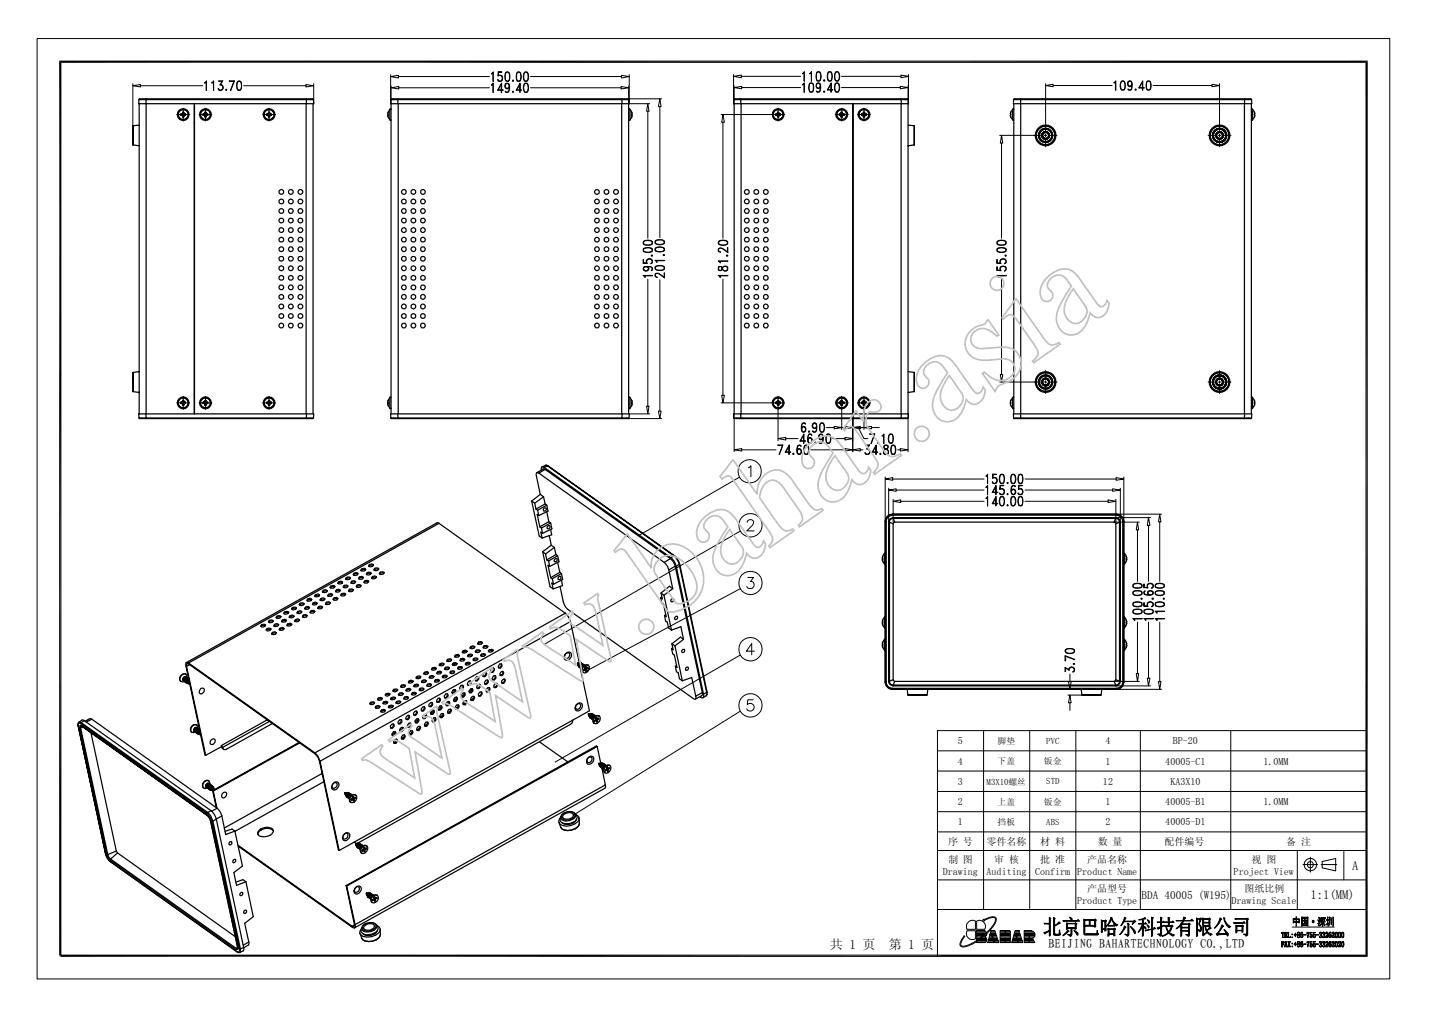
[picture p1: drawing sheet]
<svg xmlns="http://www.w3.org/2000/svg" width="297mm" height="210mm" viewBox="0 0 297 210" stroke-linecap="round" stroke-linejoin="round" font-family="sans-serif">
<defs><g id="words">
<text font-size="28.2" fill="#c0c0c0" x="81.8" y="168.1" transform="rotate(-35 81.8 168.1)">www.bahar.asia</text>
<g font-size="2.7">
<text x="172.1" y="196.8">共 1 页</text>
<text x="184.3" y="196.8">第 1 页</text>
</g>
<g font-size="2.6">
<text x="280.5" y="180.3">A</text>
<text x="271.8" y="186.4">1:1(MM)</text>
<text x="217.4" y="196.5">BEIJING BAHARTECHNOLOGY CO.,LTD</text>
</g>
<text font-size="2.3" x="236.8" y="186.4">BDA 40005 (W195)</text>
<g font-size="2.1">
<text x="198.7" y="154.3">5</text>
<text x="229.3" y="154.3">4</text>
<text x="243.2" y="154.3">BP-20</text>
<text x="198.7" y="158.5">4</text>
<text x="229.3" y="158.5">1</text>
<text x="241.7" y="158.5">40005-C1</text>
<text x="262" y="158.5">1.0MM</text>
<text x="198.7" y="166.9">2</text>
<text x="198.7" y="162.7">3</text>
<text x="228.8" y="162.7">12</text>
<text x="229.3" y="166.9">1</text>
<text x="241.7" y="166.9">40005-B1</text>
<text x="242.7" y="162.7">KA3X10</text>
<text x="262" y="166.9">1.0MM</text>
<text x="198.7" y="171.1">1</text>
<text x="229.3" y="171.1">2</text>
<text x="241.7" y="171.1">40005-D1</text>
<text x="196.6" y="178.9">制 图</text>
<text x="196.6" y="175.1">序 号</text>
<text x="204.6" y="175.1">零件名称</text>
<text x="206.2" y="178.9">审 核</text>
<text x="215.8" y="179">批 准</text>
<text x="215.8" y="175.1">材 料</text>
<text x="225.5" y="179">产品名称</text>
<text x="227.7" y="175.1">数 量</text>
<text x="241.5" y="175.1">配件编号</text>
<text x="259.6" y="178.9">视 图</text>
<text x="266.8" y="175.1">备 注</text>
<text x="195.5" y="181.3">Drawing</text>
<text x="204.6" y="181.3">Auditing</text>
<text x="214.7" y="181.4">Confirm</text>
<text x="223.4" y="181.4">Product Name</text>
<text x="225.5" y="185">产品型号</text>
<text x="255.9" y="181.3">Project View</text>
<text x="258.1" y="184.9">图纸比例</text>
<text x="223.4" y="187.4">Product Type</text>
<text x="255.4" y="187.4">Drawing Scale</text>
</g>
<g font-size="1.8">
<text x="206.9" y="154.2">脚垫</text>
<text x="217" y="154.2">PVC</text>
<text x="206.9" y="158.4">下盖</text>
<text x="216.5" y="158.4">钣金</text>
<text x="204.6" y="162.6">M3X10螺丝</text>
<text x="206.9" y="166.9">上盖</text>
<text x="216.5" y="166.8">钣金</text>
<text x="217" y="162.6">STD</text>
<text x="206.9" y="171">挡板</text>
<text x="217" y="171">ABS</text>
</g>
</g></defs>
<g fill="none" stroke="#000" stroke-width=".25">
<path d="M27.6 26.1v3.9M27.6 30l1.3 .2M28.8 20.7l.1-.2h35.9l.2 .2M28.8 20.7h1.5M28.8 20.7v.8h36.3l-.1-.8M28.9 25.9l-1.3 .2M28.9 21.5v64.3M30.3 20.7h34.7M30.3 20.5v.2M30.3 20.7v65.9M37.5 23.7v.2h1v-.2M37.5 23.7h1"/>
<path d="M37.7 23.9h.1M37.8 23.6l-.3 .1M37.8 23.6l.1 .1M37.8 23.9l.1 .3M37.9 23.3h.2M37.9 23.3v.9h.2M37.9 23.3l-.1 .3M37.9 23.9h-.1M38.1 23.7h.4M38.1 23.9h.2M38.1 23.3v.9M38.1 23.3v.1"/>
<path d="M38.1 24.2h.1M40.3 25.4h.1M40.3 25.6h.1M40.3 21.5v64.3M42.1 23.7v.2h1v-.2M42.1 23.7h1M42.3 23.9h.2M42.5 23.6l-.4 .1M42.5 23.6v.1M42.5 23.9v.1M42.5 23.4v.2M42.5 23.9h.1"/>
<path d="M42.7 23.3h-.2v.9h.2M42.7 23.7h.4M42.7 23.9h.2M42.7 23.3v.9M42.7 23.3v.1M42.7 24.2h.1M55.3 23.7v.2h1v-.2M55.3 23.7h1M55.4 23.9h.3M55.7 23.6l-.4 .1M55.7 23.6v.1M55.7 23.9v.3"/>
<path d="M55.7 23.3h.2v.9h-.2M55.7 23.3v.3M55.7 23.3v.9M55.7 23.9h.1M55.9 23.9h.1M55.9 23.4l.1 .2M56 23.6l.3 .1M56 23.9l-.1 .3M56 23.6l-.1 .1M56.1 23.9h-.1M63.5 21.5v64.3M63.5 20.5l.1 1"/>
<path d="M64.9 21.5v64.3M80.5 24.2l.3 .6M80.5 23.3v.9M80.5 24.2h.1M80.5 23.3h.1M80.8 22.7l-.3 .6M81.1 20.7l.1-.2h49.1l.2 .2M81.1 20.7h1.4M81.1 20.7l-.1 .8h49.5v-.8M81.1 22.7l-.1-.2-.2 .2v2.1l.2 .2 .1-.2M81.1 21.5v64.3M82.5 20.7h46.5"/>
<path d="M82.5 20.5v.2M82.5 20.7v.8M82.6 21.5v64.3M128.9 21.5v64.3M129 20.7h1.5M129 20.5v.2M129 20.7v.8M130.4 22.7l.1-.2 .2 .2v2.1l-.2 .2-.1-.2M130.4 21.5v64.3M130.7 22.7l.3 .6M131 24.2l-.3 .6M131 23.3v.9"/>
<path d="M131 24.2h.1M131 23.3h.1M152.2 20.7l.1-.2h35.9l.2 .2M152.2 20.7h1.5M152.2 20.7l-.1 .8h36.3v-.8M152.3 21.5v64.3M153.7 20.7h33.2M153.7 20.5v.2M153.7 20.7l-.1 .8M153.7 21.5v64.3M160.9 23.7v.2h1v-.2M160.9 23.7h1"/>
<path d="M161 23.9h.2M161.2 23.6l-.3 .1M161.2 23.6l.1 .1M161.2 23.9l.1 .3M161.3 23.3h.2v.9M161.3 24.2h.2M161.3 23.3l-.1 .3M161.3 23.3v.9M161.3 23.9h-.1M161.5 23.7h.4M161.5 23.9h.2M161.5 23.4v.1"/>
<path d="M161.5 24v.2M174.1 23.7v.2h1v-.2M174.1 23.7h1M174.2 23.9h.2M174.4 23.3h.3v.9h-.3zM174.4 23.3v.1M174.4 23.6l-.3 .1M174.7 23.6l.4 .1M174.9 23.9h-.2M176.9 25.4h.1M176.9 25.6h.1M176.9 21.5v64.3"/>
<path d="M178.7 23.7v.2h1v-.2M178.7 23.7h1M178.9 23.9h.2M179.1 23.3h.2v.9h-.2zM179.1 23.3v.1M179.1 23.6l-.4 .1M179.3 23.9h.1M179.3 23.5l.1 .1M179.4 23.6l.3 .1M179.4 23.9l-.1 .1M179.4 23.6l-.1 .1M179.5 23.9h-.1"/>
<path d="M186.9 20.7h1.5M186.9 20.5v.2M186.9 21.5v64.3M186.9 20.7v.8M188.3 25.9l1.3 .2M188.3 21.5v64.3M189.6 26.1v3.9M189.6 30l-1.3 .2M209.6 24.2l.4 .6M209.6 23.3v.9M209.6 24.2h.1M209.6 23.3h.1"/>
<path d="M210 22.7l-.4 .6M210.2 20.7l.2-.2h49l.2 .2M210.2 20.7h1.5M210.2 20.7v.8h49.4v-.8M210.3 22.7l-.2-.2-.1 .2v2.1l.1 .2 .2-.2M210.3 21.5v64.3M211.7 20.7h46.4M211.7 20.5v.2M211.7 21.5v64.3M211.7 20.7v.8M258.1 20.7h1.5M258.1 20.5v.2"/>
<path d="M258.1 21.5v64.3M258.1 20.7v.8M259.5 22.7l.2-.2 .1 .2v2.1l-.1 .2-.2-.2M259.5 21.5v64.3M259.8 22.7l.4 .6M260.2 24.2l-.4 .6M260.2 23.3v.9M260.2 24.2h.1M260.2 23.3h.1M27.6 77.2v4M28.9 77l-1.3 .2M188.3 77l1.3 .2"/>
<path d="M189.6 77.2v4M27.6 81.2l1.3 .2M28.8 86.6l.1 .2h35.9l.2-.2M28.8 86.6h1.5M28.8 86.6v-.8h36.3l-.1 .8M30.3 86.6h33.2M30.3 86.6v.2M37.5 83.4h1v.2h-1zM37.8 83.6v.1M37.8 83.7l.1 .2M37.9 83.6l-.1 .1M37.9 83.2l-.1 .2"/>
<path d="M38.1 83h-.2v1h.2M38.1 83v1M38.1 83v.2M38.1 83.6h.1M38.1 83.9v.1M40.3 81.7h.1M40.3 81.8h.1M42.1 83.4h1v.2h-1zM42.4 83.6l.1 .1M42.5 83.7v.1M42.5 83v.4M42.5 83h.2"/>
<path d="M42.5 83v1h.2M42.5 83.6v.1M42.7 83v1M42.7 83v.2M42.7 83.6h.1M42.7 83.9v.1M55.3 83.4h1v.2h-1zM55.6 83.6l.1 .1M55.7 83.7v.3M55.7 83v.4M55.7 83h.2v1h-.2M55.7 83.6v.1"/>
<path d="M55.7 83v1M55.9 83.2l.1 .2M55.9 83.6l.1 .1M56 83.7l-.1 .2M56.2 83.6l-.2 .1M63.5 86.6h1.5M63.5 86.6v.2M63.6 85.8l-.1 .8M80.5 84l.3 .5M80.5 83v1M80.5 83h.1M80.5 84h.1"/>
<path d="M80.8 82.5l-.3 .5M81.1 86.6l.1 .2h49.1l.2-.2M81.1 86.6h1.4M81.1 86.6l-.1-.8h49.5v.8M81.1 82.4l-.1-.1-.2 .1v2.2l.2 .1 .1-.1M82.5 85.8v.8M82.5 86.6h46.5M82.5 86.6v.2M111.8 98.1l-.5-.1-.1 .4 .8 4.1M111.8 98.1l25.9 18.5M112.9 96.9l-.6-.1v.6M112.9 96.9l26.2 18.7"/>
<path d="M113.1 97.3l-.4-.1-1.4 .8M113.1 97.3l-1.3 .8M113.1 97.3l26 18.5M113.1 96.5l.6 .1M113.1 96.5l.5 .1M113.1 96.5l-.7 .3M113.2 96.5h.1M113.6 96.6l-.7 .3M113.6 96.6l26.2 18.6M113.6 96.6h.1M113.7 96.6l26.2 18.6M129 86.6h1.5"/>
<path d="M129 86.6v.2M129 85.8v.8M130.4 82.4l.1-.1 .2 .1v2.2l-.2 .1-.1-.1M130.7 82.5l.3 .5M131 84l-.3 .5M131 83v1M131 83h.1M131 84h.1M152.2 86.6l.1 .2h35.9l.2-.2M152.2 86.6h1.5M152.2 86.6l-.1-.8h36.3v.8M153.6 85.8l.1 .8"/>
<path d="M153.7 86.6h33.2M153.7 86.6v.2M160.9 83.4h1v.2h-1zM160.9 83.6h.1M161.2 83.6v.1M161.2 83.7l.1 .3M161.3 83l-.1 .4M161.3 83h.2v1h-.2M161.3 83.6l-.1 .1M161.3 83v1M161.5 83.2v.1M161.5 83.6h.1"/>
<path d="M161.5 83.8v.1M174.1 83.4h1v.2h-1zM174.3 83.6l.1 .1M174.4 83h.3v1h-.3zM174.8 83.6l-.1 .1M176.9 81.7h.1M176.9 81.8h.1M178.7 83.4h1v.2h-1zM178.9 83.6l.2 .1M179.1 83v.2M179.1 83.9v.1M179.1 83h.2v1h-.2"/>
<path d="M179.1 83v1M179.3 83.3l.1 .1M179.3 83.6l.1 .1M179.4 83.7l-.1 .1M179.4 83.6v.1M186.9 86.6h1.5M186.9 86.6v.2M186.9 85.8v.8M189.6 81.2l-1.3 .2M209.6 84l.4 .5M209.6 83v1M209.6 83h.1"/>
<path d="M209.6 84h.1M210 82.5l-.4 .5M210.2 86.6l.2 .2h49l.2-.2M210.2 86.6h1.5M210.2 86.6v-.8h49.4v.8M210.3 82.4l-.2-.1-.1 .1v2.2l.1 .1 .2-.1M211.7 85.8v.8M211.7 86.6v.2M211.7 86.6h46.4M258.1 86.6h1.5M258.1 86.6v.2M258.1 85.8v.8"/>
<path d="M259.5 82.4l.2-.1 .1 .1v2.2l-.1 .1-.2-.1M259.8 82.5l.4 .5M260.2 84l-.4 .5M260.2 83v1M260.2 83h.1M260.2 84h.1M71.7 119.8l.6-.2 .3 .2v.2l-.5 .2-.4-.1zM72.6 119.9a.6 .6 0 0 0-.9 .2M72.6 119.9v.1M72.6 119.8h.1M73.4 118.9l.5-.2 .3 .2-.2 .3-.3 .1-.4-.1zM74.2 119.1v-.1l-.4-.1-.5 .3"/>
<path d="M74.2 118.9h.1M74.6 119.6l.4-.1 .3 .2-.2 .3h-.6l-.1-.1zM74.9 118l.6-.2 .3 .2a.6 .6 0 0 1-1 .2zM75.3 119.8a.67 .67 0 0 0-.9 .2M75.3 119.7h.1M75.7 118.2h.1M75.7 118.2l.1-.1-.4-.1-.5 .3M75.8 118h.1M76.1 118.8l.5-.2 .4 .2-.1 .2-.5 .2-.4-.1zM76.5 117.1l.6-.2 .3 .2-.1 .2-.4 .2-.4-.1zM76.9 118.9h-.1a.64 .64 0 0 0-.8 .2M77 118.8h.1"/>
<path d="M77.2 119.6l.5-.2 .4 .2a.56 .56 0 0 1-1 .2zM77.4 117.2h-.1a.67 .67 0 0 0-.8 .2M77.4 117.1h.1M77.6 117.9l.6-.2 .3 .2a.56 .56 0 0 1-1 .2zM78.1 119.7h-.1a.63 .63 0 0 0-.8 .2M78.5 118l-.4-.1-.5 .3M78.5 117.9h.1M78.8 118.7l.5-.2 .4 .2a.56 .56 0 0 1-1 .2zM79.6 118.8l-.4-.1-.5 .3M91.1 108.5l-.5-.1-52 29M91.1 108.5l-52 28.9M91.1 108.5l26.2 18.6"/>
<path d="M110.3 103.9l1.5 7.2 .6 .4M110.3 103.9l.6 .4M110.9 104.3l.3 1.2M111.2 105.5l.3 .3M111.5 105.8l.3 1.1M111.8 106.9l-.4-.3 .6 2.6M112 109.2l.3 .3M112 102.5l-1.7 1.4M112 102.5l.7 .5M112.3 109.5l.2 1.1M112.5 110.6l-.3-.3 .2 1.2M112.6 114.4l1.5 7.2 .6 .5"/>
<path d="M112.6 114.4l.5 .4M112.7 103l-1.8 1.3M112.7 103l.4 1.5M112.9 105.3a.34 .34 0 0 1 .4 .4 .34 .34 0 0 1-.5 .2l-.1-.3zM113.1 104.5l-1.9 1M113.1 104.5l.3 .2M113.1 114.8l.3 1.3M113.4 104.7l.3 1.3-1.9 .9M113.4 104.7l-1.9 1.1M113.4 116.1l.4 .2M113.4 106.1l.4 2.1M113.8 116.3l.2 1.1"/>
<path d="M113.8 108.2l-1.8 1M113.8 108.2l.4 .2M113.9 111l.4 2M114 117.4l-.3-.2 .5 2.6M114.2 109.8l.2 1.1-2 .6M114.2 108.4l-1.9 1.1M114.2 108.4l.3 1.2-2 1M114.2 119.8l.3 .2M114.3 113l-1.7 1.4M114.3 113l.7 .5M114.5 120l.3 1.1M115 113.5l-1.9 1.3"/>
<path d="M115 113.5l.3 1.5M115.3 115l-1.9 1.1M115.3 115l.3 .2M115.6 115.2l-1.8 1.1M115.6 115.2l.3 1.3-1.9 .9M115.6 116.6l.5 2.1M116.1 118.7l-1.9 1.1M116.1 118.7l.4 .2M116.5 118.9l-2 1.1M116.5 118.9l.2 1.2-1.9 1M137.7 116.6l.6 .7 .4 .8M138.7 118.1l.8 3.9"/>
<path d="M139.1 115.8l.4 .5 .5 1.1M139.1 115.8l-1.4 .8M139.1 115.6a3.2 3.2 0 0 1 1.1 1.8M139.8 115.2l.7 .8 .4 1M139.8 115.2l-.7 .4M139.8 115.2h.1M139.9 115.2l.9 1.1 .2 .6M140 117.4l-1.3 .7M140 117.4l5.7 26.2M140.2 117.4l5.7 26.5M140.9 117l-.7 .4M140.9 117l5.7 26.5"/>
<path d="M141 116.9l5.6 26.5 .1 .5-.2 .3M141 116.9l-.1 .1M183 116v.3l.4 .6M183 115.7v.3M183 116h.1M183 115.7h.1M183.4 114.8l-.4 .6v.3M183.6 114.6l-.2 .2v2.1l.2 .1M183.6 108.1v.1M183.6 108.1v33.3M183.6 108.2h.2M183.6 108.2v33.1"/>
<path d="M183.8 108.2v33.1M184.3 108.3h.2M184.3 108.3v32.9M184.5 108.3l.7 .3M184.5 108.3v32.9M185.1 106.6a1.52 1.52 0 0 0-1.5 1.5M185.1 106.6h46.5M185.1 106.6h.1M185.1 106.8h-.2a1.29 1.29 0 0 0-1.1 1.4M185.1 106.6l-.1 .1a1.45 1.45 0 0 0-1.4 1.5M185.1 106.8h46.5M185.1 106.6v.2"/>
<path d="M185.2 107.3a.88 .88 0 0 0-.9 1M185.2 107.5h-.1a.74 .74 0 0 0-.6 .8M185.2 107.3h46.2M185.2 107.5h46.2M185.2 107.5l.4 .7M185.2 107.3v.2M185.2 108.6v32.3M185.6 108.2l-.4 .4M185.6 108.2h45.5M231.1 108.2l.3 .4M231.4 107.3a.97 .97 0 0 1 1 1M231.4 107.5a.76 .76 0 0 1 .8 .8"/>
<path d="M231.4 107.3v.2M231.4 107.5l-.3 .7M231.4 108.6v32.3M231.6 106.8a1.31 1.31 0 0 1 1.3 1.4M231.6 106.6v.1a1.53 1.53 0 0 1 1.4 1.5M231.6 106.6v.2M231.6 106.6a1.52 1.52 0 0 1 1.5 1.5M231.6 106.6h.1M232.2 108.3v32.9M232.2 108.3h.2M232.2 108.3l-.8 .3M232.4 108.3v32.9"/>
<path d="M232.9 108.2v33.1M232.9 108.2h.1M233 108.2v33.1M233.1 114.6l.1 .2v2.1l-.1 .1M233.1 108.1v33.3M233.1 108.1l-.1 .1M233.2 114.8l.4 .6M233.6 116.3l-.4 .6M233.6 115.4l.1 .3M233.6 116.3h.1M233.6 115.4h.1M233.7 115.7v.3"/>
<path d="M233.7 116l-.1 .3M233.7 116h.1M233.7 115.7h.1M38.5 139.7l.3 .4v.4M38.5 139.7a.96 .96 0 0 0-1 .4 .96 .96 0 0 0 0 1.1M38.5 139.7a1.02 1.02 0 0 0-1 .4 1.02 1.02 0 0 0 0 1.1M38.6 137.4v.6l3.9 18.5 .2 .1M38.6 137.4h.5M38.7 138.1l.1-.5 .4 .1 26.2 18.6 .5 .6 .3 .8 4 18.5 .2 .1M38.7 138.1l4 18.5M39.1 137.4l26.2 18.7M39.3 137.8l-.6 .3"/>
<path d="M54.2 129.6l.5-.2 .4 .2a.56 .56 0 0 1-1 .2zM54.9 129.8l.1-.1-.4-.1-.5 .3M55.3 130.3l.5-.1 .4 .2a.6 .6 0 0 1-1 .3zM55.7 128.7l.8-.1 .1 .1-.1 .2a.62 .62 0 0 1-.8 .1zM56.2 130.5h-.1a.63 .63 0 0 0-.8 .2M56.2 130.4h.1M56.5 131.1l.4-.1 .4 .2-.2 .3-.3 .1-.4-.1zM56.5 128.9v-.1a.63 .63 0 0 0-.8 .2M56.9 129.5l.5-.2 .4 .2a.6 .6 0 0 1-1 .2zM57.3 131.3l-.4-.1-.5 .3M57.3 131.2h.1M57.4 127.8l.5-.2 .3 .2a.6 .6 0 0 1-.9 .3z"/>
<path d="M57.7 129.6l-.3-.1-.6 .3M57.8 129.5h.1M58 130.3l.5-.2 .4 .2a.6 .6 0 0 1-1 .2zM58.2 127.9l-.1 .2M58.2 127.9a.63 .63 0 0 0-.8 .2M58.2 127.8h.1M58.5 128.6l.5-.2 .4 .2-.1 .2-.5 .2-.3-.1zM58.9 130.4a.6 .6 0 0 0-.9 .2M58.9 130.3h.1M59 126.9l.5-.2 .4 .2a.6 .6 0 0 1-1 .3zM59.3 128.7l-.3-.1-.5 .3M59.4 128.6h.1"/>
<path d="M59.6 129.4l.5-.2 .4 .2-.1 .2-.4 .2-.4-.1zM59.8 127l-.1 .2M59.9 127l-.5-.1-.5 .3M59.9 126.9h.1M60.1 127.7l.5-.2 .4 .2a.6 .6 0 0 1-1 .2zM60.5 129.5l-.4-.1-.5 .3M60.5 129.4h.1M60.6 126l.5-.2 .4 .2a.64 .64 0 0 1-.9 .4l-.1-.2zM61 127.8a.63 .63 0 0 0-.9 .1v.1M61 127.7h.1M61.2 128.5l.5-.2 .4 .2-.1 .2-.4 .2-.4-.1zM61.3 126.2l.1-.1h-.4l-.5 .2"/>
<path d="M61.3 126.2v.1M61.5 126h.1M61.7 126.8l.5-.2 .4 .2-.1 .2-.4 .2-.5-.1zM62.1 128.6h-.1a.64 .64 0 0 0-.8 .2M62.1 128.5h.1M62.1 125.1l.6-.1 .3 .1a.6 .6 0 0 1-.9 .3zM62.6 126.9a.6 .6 0 0 0-.9 .2M62.6 126.8h.1M62.9 127.5l.4-.1 .4 .2-.2 .3-.6 .1-.2-.2zM62.9 125.4v-.2a.63 .63 0 0 0-.8 .2M63 125.1h.1M63.3 125.9l.5-.2 .4 .2-.1 .2-.4 .2-.5-.1z"/>
<path d="M63.7 127.7l-.4-.1-.5 .3M63.7 127.6h.1M63.7 124.2l.6-.2 .3 .2a.6 .6 0 0 1-.9 .3zM64.1 126.1a.6 .6 0 0 0-.9 .1M64.2 125.9h.1M64.4 126.7l.5-.2 .4 .2a.6 .6 0 0 1-1 .2zM64.6 124.4l-.1 .1M64.6 124.4v-.1a.63 .63 0 0 0-.9 .2M64.6 124.2h.1M65 125l.4-.2 .3 .2-.1 .3-.4 .1-.4-.1zM65.3 126.8l-.5-.1-.4 .3M65.3 126.7h.1"/>
<path d="M65.4 123.4l.5-.3 .3 .3v.2l-.5 .1-.4-.1zM65.7 125.2l-.3-.2-.6 .3M65.7 125h.1M66 125.8l.5-.2 .4 .2-.1 .3-.4 .1-.5-.1zM66.1 123.6l.1-.2h-.4l-.5 .2M66.2 123.4h.1M66.5 124.2l.5-.3 .3 .3a.6 .6 0 0 1-.9 .2zM66.9 125.9h-.1a.67 .67 0 0 0-.9 .2M66.9 125.8h.1M67 122.5l.5-.2 .4 .2-.1 .2-.5 .1h-.4zM67.3 124.2h-.4l-.4 .3M67.3 124.2h.1"/>
<path d="M67.6 124.9l.5-.2 .4 .3-.1 .2-.4 .1-.4-.1zM67.7 122.7l.1-.1a.6 .6 0 0 0-.9 .2M67.9 122.5h.1M68.1 123.2l.5-.1 .4 .2-.1 .2-.5 .1h-.4zM68.4 125a.64 .64 0 0 0-.8 .3M68.5 125h.1M68.5 121.6l.6-.2 .3 .2a.6 .6 0 0 1-1 .2zM69 123.4l-.5-.1-.5 .3M69 123.3h.1M69.2 124l.5-.1 .4 .2a.56 .56 0 0 1-1 .1zM69.4 121.7a.63 .63 0 0 0-.8 .1l-.1 .1M69.4 121.7v.1"/>
<path d="M69.4 121.6h.1M69.7 122.4l.5-.2 .4 .2-.1 .2-.4 .2-.5-.1zM70.1 124.2l-.4-.1-.5 .3M70.1 124.1h.1M70.1 120.7l.6-.2 .3 .2-.1 .2-.4 .2-.4-.1zM70.5 122.5l-.1-.1a.64 .64 0 0 0-.8 .3M70.6 122.4h.1M70.8 123.1l.5-.1 .4 .2-.1 .2-.4 .2-.5-.2zM71 120.8l-.1 .1M71 120.8a.6 .6 0 0 0-.9 .2M71 120.7h.1M71.2 121.5l.6-.2 .3 .2-.1 .3-.4 .1-.4-.1z"/>
<path d="M71.7 123.3l-.5-.1-.4 .3M71.7 123.2h.1M72.1 121.6l-.4-.1-.5 .3M72.1 121.5h.1M72.4 122.3l.5-.2 .4 .2-.1 .2-.4 .2-.5-.2zM72.9 120.6l.5-.2 .3 .2a.6 .6 0 0 1-.9 .2zM73.2 122.4v-.1a.67 .67 0 0 0-.9 .3M73.7 120.7l-.4-.1-.5 .3M73.7 120.6h.1M74 121.4l.7-.2 .2 .2-.1 .2a.63 .63 0 0 1-.9 .1zM74.8 121.5v-.1a.64 .64 0 0 0-.9 .3M74.9 121.4h.1"/>
<path d="M75.6 120.5l.5-.2 .3 .2a.56 .56 0 0 1-.9 .2zM76.4 120.6l-.3-.1-.5 .3M88 139.4l.5-.2 .3 .2a.6 .6 0 0 1-.9 .2zM88.8 139.6a.6 .6 0 0 0-.8 .1M88.8 139.4h.1M89.6 138.5l.5-.2 .4 .2-.1 .3-.4 .1-.5-.1zM90.5 138.7a.65 .65 0 0 0-1 .1M90.5 138.5h.1M90.7 139.4l.5-.3 .4 .3a.6 .6 0 0 1-1 .2zM91.2 137.7l.5-.3 .4 .3-.1 .2-.4 .1h-.5zM91.6 139.4h-.4l-.5 .2M91.6 139.4h.1"/>
<path d="M92 137.8a.6 .6 0 0 0-.9 .2M92.1 137.7h.1M92.3 138.5l.5-.2 .4 .2-.1 .2-.4 .1h-.5zM92.7 136.8l.6-.2 .3 .2a.6 .6 0 0 1-.9 .2zM93.2 138.5h-.5l-.4 .3M93.2 138.5h.1M93.4 139.2l.5-.1 .4 .2-.2 .3h-.3l-.4-.1zM93.6 136.9l-.3-.1-.6 .3M93.6 136.8h.1M94 137.4h.4l.4 .2-.2 .3h-.7l-.1-.1zM94.3 139.4l-.4-.1-.5 .3M94.4 135.9l.5-.2 .3 .2v.2l-.5 .2-.4-.1z"/>
<path d="M94.4 137.6l-.2 .4M94.7 137.7v-.1a.67 .67 0 0 0-.9 .3M94.8 137.6h.1M95 138.3l.5-.1 .4 .2a.56 .56 0 0 1-1 .1zM95.2 136a.6 .6 0 0 0-.8 .2M95.2 135.9h.1M95.6 136.6l.4-.1 .4 .2-.2 .3h-.7l-.1-.1zM95.9 138.5l-.4-.1-.5 .3M96 135l.5-.2 .4 .2-.1 .2-.5 .2-.4-.1zM96.2 135.1v.3M96.3 136.8l-.3-.1-.5 .3M96.6 137.4l.8-.1 .1 .1-.1 .3a.57 .57 0 0 1-.9 0z"/>
<path d="M96.7 137.6l.1 .3M96.8 135.1l-.4-.1-.5 .3M96.9 135h.1M97.1 135.8l.5-.2 .4 .2a.56 .56 0 0 1-1 .2zM97.5 137.6l-.1-.1a.67 .67 0 0 0-.8 .3M97.6 134.1l.5-.2 .4 .2-.1 .2-.5 .2-.4-.1zM98 135.9l-.5-.1-.4 .3M98 135.8h.1M98.2 136.6l.5-.2 .4 .2a.56 .56 0 0 1-1 .2zM98.4 134.2l-.1-.1a.64 .64 0 0 0-.8 .3M98.5 134.1h.1M98.7 134.8l.5-.1 .4 .2-.1 .2-.4 .2-.5-.1z"/>
<path d="M99.1 136.7l-.4-.1-.5 .3M99.1 133.2l.6-.2 .3 .2a.6 .6 0 0 1-.9 .2zM99.6 135h-.1a.67 .67 0 0 0-.9 .2M99.6 134.9h.1M99.8 135.7l.7-.2 .2 .2-.1 .2a.62 .62 0 0 1-.9 .1zM100 133.3l-.4-.1-.5 .3M100 133.2h.1M100.3 133.9l.5-.1 .4 .2-.1 .2-.4 .2-.5-.1zM100.4 139.4h.4l.2 .2-.4 .6-.2 .1-.2-.1v-.2zM100.7 135.8h-.1a.63 .63 0 0 0-.8 .2M100.7 135.7h.1M100.7 139.4a.6 .6 0 0 1-.5 .8"/>
<path d="M101.1 134.1h-.1a.64 .64 0 0 0-.8 .2M101.4 134.7l.5-.1 .4 .2a.56 .56 0 0 1-1 .2zM102.1 138.5h.3l.1 .5-.5 .4-.3-.3zM102.3 134.9h-.1a.63 .63 0 0 0-.8 .2M102.3 138.5l.1 .2a.68 .68 0 0 1-.6 .6M103.7 137.7h.3l.1 .2-.3 .6h-.2l-.3-.2zM103.9 137.6v.5l-.4 .3h-.1M104 139.2h.3l.2 .2-.3 .6-.2 .1-.3-.2zM104.3 139.2v.5l-.6 .3M114.8 121.1l-.3-.2 .2 1.2M116.2 121.6l.6 3.2 .5 1.1 .5 .5 26 18.4 .5 .1v-.6M116.5 120.3l.2 1.1-2 .7"/>
<path d="M117.3 127.1l.5 .7 .5 1.1M117.3 127.1l-52 29M117.3 135.5a.51 .51 0 0 1 .8 0 .51 .51 0 0 1-.1 .8 .54 .54 0 0 1-.8 .1l-.1-.4zM117.4 135.5a.67 .67 0 0 1 1-.2 .67 .67 0 0 1 0 1 .67 .67 0 0 1-.9 .6 .67 .67 0 0 1-.5-.8zM118.3 128.9l-51.9 28.9M118.3 128.9l1.8 8.5M119.8 137.5v.3M119.8 137.5h.2M119.8 137.5h.1M119.8 137.8h.1M119.8 137.7v.1M119.9 137.5v.1"/>
<path d="M120 138.1h.1M120 137.9h.1M120 137.7l.2-.2-.2 .4zM120.1 138.3l.2 .1M120.2 137.8l-.1 .5M120.2 137.4l-.3 .2 .1 .5M120.2 137.4h.1M120.3 137.4h-.1a.4 .4 0 0 0-.3 .3 .4 .4 0 0 0 .1 .4M120.3 137.4h.1M120.3 138.5l2 8.9-51.9 28.9M120.6 137.4l-.4 .1-.2 .4 .1 .4M120.6 137.6h-.3l-.1 .2"/>
<path d="M120.6 137.4l-.3 .1-.2 .2-.1 .3 .1 .3M120.6 137.6l-.4 .2M120.6 137.4v.2M120.6 137.6h.1M120.6 138.6l.1 .1M120.8 137.6h-.3l-.2 .3-.1 .3 .3 .3M120.8 137.6l-.5 .3 .1 .6M120.8 137.6h.1M120.8 137.6l.1 .1M120.9 137.7l-.3 .1-.2 .2 .1 .4M121.1 137.7l-.4 .1-.2 .2 .1 .6M121.1 137.9l-.3 .1-.2 .2 .1 .3"/>
<path d="M121.1 137.7a.56 .56 0 0 0-.5 .3 .56 .56 0 0 0 0 .6M121.1 137.7v.1M121.1 137.8l.1 .1M121.1 138l-.3 .5M121.2 138.8l-.1 .2M121.2 137.9a.53 .53 0 0 0-.5 .7M121.2 138.7l.2 .1M121.3 137.9l.3-.1 .4 .2M121.3 137.9a.93 .93 0 0 0-.4 1.5M121.3 137.9a.55 .55 0 0 0-.6 .7M121.4 138.5h.6M121.4 138.8l-.3 .2"/>
<path d="M121.4 138.8l.1 .3h.2M121.5 138.2l-.2 .1 .1 .3-.3 .2v.2M121.5 138.2l-.2 .1 .3 .2M121.5 138.2l.1 .3M121.6 138.5l.3-.2 .1 .2M121.7 138.7l-.3-.2 .3 .6M121.7 138.7v.4M122 138.5l-.3 .2M122 138a.93 .93 0 0 1 0 1.1 .93 .93 0 0 1-1.1 .3M122 138a.95 .95 0 0 0-1 .2 .95 .95 0 0 0-.1 1.2M137 123.9l.2 1.1 .4 .3 .6 2.5-.4-.2M137.1 122.9l.3 1.3-.4-.3"/>
<path d="M137.1 122.9l.6 .5M137.3 123.8l-.3 .1M137.7 123.4l1.6 7.2M137.8 127.6l.2 1.1 .4 .2 .3 1.3 .6 .4M138.1 127.5l-.3 .1M139.2 124.2a.31 .31 0 0 1 .6 0 .31 .31 0 0 1-.3 .5h-.3zM139.3 130.6l1.9-.7 .6 2.6M139.3 134.4l.2 1.1 .4 .3 .5 2.6-.3-.3M139.4 133.5l.2 1.2-.3-.3M139.4 133.5l.6 .4M139.5 122l-.7-.5-1.7 1.4M139.5 122l-1.8 1.4"/>
<path d="M139.5 134.3l-.2 .1M140 133.9l1.5 7.2M140.1 138.1l.2 1.1 .4 .3 .2 1.2 .6 .4M140.1 127.8a.33 .33 0 0 1 .5 .4 .33 .33 0 0 1-.5 .2l-.2-.2zM140.3 138l-.2 .1M141.8 132.5l-.7-.4-1.7 1.4M141.8 132.5l-1.8 1.4M183 129.2v.3l.4 .5M183 133.8v.3l.4 .6M183 128.9v.3M183 133.5v.3M183 133.5h.1"/>
<path d="M183 128.9h.1M183 129.2h.1M183 133.8h.1M183.4 128l-.4 .6v.3M183.4 132.6l-.4 .6v.3M183.6 127.8l-.2 .2v2.1l.2 .2M183.6 132.5l-.2 .1v2.1l.2 .2M233.1 127.8l.1 .2v2.1l-.1 .2M233.1 132.5l.1 .1v2.1l-.1 .2M233.2 128l.4 .6M233.2 132.6l.4 .6M233.6 129.5l-.4 .5"/>
<path d="M233.6 134.1l-.4 .6M233.6 128.6l.1 .3M233.6 133.2l.1 .3M233.6 133.2h.1M233.6 128.6h.1M233.6 129.5h.1M233.6 134.1h.1M233.7 133.8l-.1 .3M233.7 129.2l-.1 .3M233.7 128.9v.3M233.7 133.5v.3M233.7 133.5h.1"/>
<path d="M233.7 128.9h.1M233.7 129.2h.1M233.7 133.8h.1M16.2 150.5l5.7 26.5M16.4 149.7l-.2 .4v.4M16.4 149.7l.4 .1v.2M16.5 150.9l5.7 26.2M16.8 150l-.4-.1-.2 .2v.4M16.8 150l26.2 18.6M16.9 150.5l-.2 .1v.3h-.2M16.9 150.5h.1M16.9 150.5h-.4v.4"/>
<path d="M16.9 150.5l26.1 18.6M17.3 150.8l-.6 .1 5.6 26.3M17.5 149.4l-.5-.1-.6 .4M17.5 149.4l-.7 .4 26.3 18.6M17.5 149.4l26.3 18.7M18.9 151.9l5.2 24.5M19 149.1l-.4-.1-1 .5M19 149.1l26 18.4M19 149.1l-1.1 .6M38 141.1l.1 .1M38 140.5v.6M38 140.5l-.1 .3 .1 .3"/>
<path d="M38 141.1h.1M38.1 141.2h.1M38.1 141.2h.2l-.4 .2-.4-.2M38.3 140.4l.3 .1M38.3 140.4l-.3 .4 .1 .4M38.3 141.3h.1M38.3 141.3l.2 .1M38.4 140.3l-.5 .4v.2l.1 .2M38.4 140.3l-.4 .2M38.4 140.3h.2M38.6 140.5h-.3l-.2 .3 .1 .3M38.6 140.3l-.3 .1"/>
<path d="M38.6 140.5h.1M38.6 140.3h.1M38.6 141.5h.1M38.6 140.3l.1 .2M38.6 141.5l.1 .1M38.7 141.3l.1 .4M38.7 141.3h.1M38.8 140.5l-.5 .2-.1 .3 .1 .3M38.8 140.5l.1 .1M38.8 141.7l.6 .1M38.8 140.9l.4-.1-.5 .5zM38.8 140.6l-.4 .2v.5"/>
<path d="M38.8 141.3l.2 .3M38.8 141.7h.1M39 141.2l.1 .5M39 140.6h-.1a.59 .59 0 0 0-.3 .9M39 140.6a.56 .56 0 0 0-.5 .3 .56 .56 0 0 0 .1 .6M39 141.2h.1M39 140.6l.1 .2M39 141.6h.1M39.1 140.8h-.3l-.2 .3 .1 .3M39.1 141.2l-.1 .3 .1 .2M39.1 141.2l.1 .1M39.1 141.7h.1"/>
<path d="M39.2 141.3l.1 .4M39.2 141l-.2 .2M39.2 140.9l-.4 .4M39.2 141.3h.1M40.3 151.6l.1 .1M40.3 151.6v.1M40.3 151l-.1 .3 .1 .3M40.4 151.7l.1 .1-.4 .1-.4-.1M40.5 150.9h.3M40.5 150.9l.3 .1M40.5 150.9l-.2 .3 .1 .5M40.6 151.8l.2 .1"/>
<path d="M40.7 150.8l-.5 .4 .1 .4M40.7 150.8l-.4 .2M40.7 150.8h.1M40.8 150.3l.2 .3 .1 .4M40.8 150.3a.96 .96 0 0 0-1.1 .3 .96 .96 0 0 0 0 1.2M40.8 150.3a1.02 1.02 0 0 0-1 .4 1.02 1.02 0 0 0-.1 1.1M40.8 151h-.3l-.1 .3 .1 .3M40.8 151h.1M40.8 150.8l-.3 .1M40.8 150.8v.1M40.8 152l.2 .1M40.8 150.9l.1 .1"/>
<path d="M40.9 151.8l.2 .4M40.9 151.8h.1M40.9 151.8h.2M41.1 152.2l.5 .1M41.1 151l-.5 .2-.1 .3 .1 .3M41.1 151.2l-.4 .1v.5M41.1 151h.1M41.1 151.8v.2l.2 .1M41.1 151.1l-.3-.1-.3 .2v.3l.1 .3M41.3 151.2l.1 .1-.5 .5M41.3 151.2h-.3l-.2 .2-.1 .4 .1 .2M41.3 151.3h-.3l-.2 .3 .1 .3"/>
<path d="M41.3 151.2h-.3l-.2 .3v.5M41.3 151.8l.1 .5M41.3 151.8h.1M41.3 151.8l.2 .1M41.4 152.3h.1M41.4 151.5l-.1 .3M41.4 151.5l-.3 .3M41.4 151.6l-.1 .2M41.5 151.9l.1 .3M41.5 151.8v.1M41.6 142.7a.45 .45 0 0 1 .8 .3 .77 .77 0 0 1-.8 .8l-.3-.3zM43.9 153.3l.5-.1 .3 .3-.1 .4-.3 .4a.45 .45 0 0 1-.7-.3v-.4z"/>
<path d="M45.9 154.6l.3 .3M45.9 154.6l.1 .2M46 154.8v.1M46 154.8l-3.3 1.8M46 154.9l.2 .3M46 154.9l.2 .1M46.2 154.9v.1M55.4 149.2l-9.5 5.4M55.9 149.6l-9.7 5.3M56.5 150l-9.7 5.4h-.4l-.2-.4M62 153.9l-17.9 10M62.2 154l-18 10"/>
<path d="M65.3 156.1l.7 .8 .4 .9M66.4 157.8l4 18.5M76.8 145.7l.5-.2 .4 .2a.56 .56 0 0 1-1 .2zM77.7 145.8l-.1-.1a.63 .63 0 0 0-.8 .3M77.9 146.5l.5-.2 .4 .2-.2 .3h-.3h-.3zM78.4 144.8l.5-.2 .4 .2a.6 .6 0 0 1-.9 .3zM78.8 146.6l-.4-.1-.5 .3M78.8 146.5h.1M79.1 147.2l.4-.1 .4 .2-.1 .2-.4 .2-.4-.1zM79.2 144.9l-.3-.1-.5 .3M79.3 144.8h.1M79.5 145.6l.5-.2 .4 .2a.6 .6 0 0 1-1 .2z"/>
<path d="M79.9 147.4a.6 .6 0 0 0-.9 .2M79.9 147.3h.1M80 143.9l.5-.2 .3 .2-.1 .3-.4 .1-.3-.1zM80.4 145.7l-.4-.1-.5 .3M80.4 145.6h.1M80.6 146.4l.5-.2 .4 .2-.1 .2-.4 .2-.4-.1zM80.8 144a.63 .63 0 0 0-.8 .2M80.8 143.9h.1M81.1 144.7l.6-.2 .3 .2-.1 .2-.4 .2-.4-.1zM81.3 150.1h.2l.3 .2-.1 .3-.4 .4h-.2l-.1-.3v-.2zM81.5 146.5l-.4-.1-.5 .3M81.5 146.4h.1"/>
<path d="M81.6 150.1a.6 .6 0 0 1-.6 .8M81.6 151.7h.4l.1 .2-.3 .6-.2 .1-.2-.1-.1-.2zM81.6 143l.5-.2 .4 .2a.6 .6 0 0 1-1 .3zM81.9 151.7v.5l-.5 .2M81.9 153.3h.4l.2 .2-.4 .6h-.2h-.2v-.2zM81.9 151.9l-.6 .4M82 144.8a.65 .65 0 0 0-.9 .2M82 144.7h.1M82.2 145.4l.6-.1 .3 .2a.6 .6 0 0 1-1 .2zM82.2 153.2a.6 .6 0 0 1-.5 .8M82.2 153.7l-.5 .3M82.5 143.1h-.1a.63 .63 0 0 0-.8 .2"/>
<path d="M82.5 143h.1M82.7 143.8l.5-.2 .4 .2-.1 .2-.4 .2-.4-.1zM82.9 149.3l.4-.1v.2v.3l-.4 .4-.4-.2zM83.1 145.6l-.4-.1-.5 .3M83.1 145.5h.1M83.2 142.1l.5-.2 .4 .2a.6 .6 0 0 1-1 .3zM83.2 149.2a.62 .62 0 0 1-.4 .8h-.2M83.2 150.8h.4l.1 .2v.2l-.5 .5-.3-.3zM83.5 150.8v.5l-.5 .2M83.6 152.4h.3l.1 .2v.2l-.4 .4-.4-.2zM83.6 143.9a.6 .6 0 0 0-.9 .2M83.6 151l-.7 .4"/>
<path d="M83.6 143.8h.1M83.8 144.6l.6-.2 .3 .2-.1 .2-.4 .2-.4-.1zM83.9 152.3a.6 .6 0 0 1-.6 .9M83.9 152.7l-.6 .4M84.1 142.2l-.5-.1-.5 .3M84.1 142.1h.1M84.3 142.9l.5-.2 .4 .2a.6 .6 0 0 1-1 .2zM84.5 148.4l.3-.1 .2 .5-.6 .4-.2-.2zM84.7 144.7l-.4-.1-.5 .3M84.7 144.6h.1M84.7 148.3v.5l-.5 .3M84.8 141.2l.5-.2 .4 .2a.6 .6 0 0 1-1 .2z"/>
<path d="M84.8 149.9h.4l.1 .5-.5 .4-.3-.3zM85.1 149.9v.5l-.5 .3M85.2 151.5h.3l.1 .4-.5 .4-.3-.2zM85.2 143l-.4-.1-.5 .3M85.2 142.9h.1M85.2 150.1l-.7 .4M85.4 143.7l.5-.2 .4 .2-.1 .2-.4 .2h-.3l-.2-.2zM85.4 151.5l.1 .1a.68 .68 0 0 1-.6 .7M85.5 151.8l-.6 .4M85.6 141.3h-.3l-.6 .2M85.7 141.2h.1M85.9 142l.5-.2 .4 .2-.1 .2-.4 .2-.5-.1z"/>
<path d="M86.1 147.5l.3-.1 .2 .3-.1 .2-.4 .4-.3-.2v-.3zM86.3 143.8h-.1a.67 .67 0 0 0-.8 .2M86.3 143.7h.1M86.4 140.3l.5-.2 .3 .2-.1 .3-.4 .1-.3-.1zM86.4 147.4a.6 .6 0 0 1-.6 .8M86.4 149h.4l.1 .2v.3l-.5 .4-.3-.3v-.2zM86.7 149l-.1 .5-.5 .3M86.7 150.6h.4l.1 .2-.3 .6-.2 .1-.3-.3zM86.7 149.2l-.6 .4M86.8 142.1a.6 .6 0 0 0-.9 .2M86.8 142h.1M87 150.6a.6 .6 0 0 1-.5 .8"/>
<path d="M87.1 151l-.7 .3M87.1 142.7l.4-.1 .4 .2-.2 .3-.6 .1-.2-.2zM87.2 140.5l-.3-.1-.5 .2M87.2 140.3h.1M87.5 141.1l.5-.2 .4 .2-.1 .2-.4 .2-.4-.1zM87.7 146.6h.3l.2 .2-.1 .2-.4 .4-.3-.2v-.3zM87.9 142.9l-.4-.1-.5 .3M88 146.5a.6 .6 0 0 1-.6 .8M88 148.2l.2-.1 .3 .2v.3l-.5 .4h-.2l-.1-.2v-.3zM88.3 148.1v.5l-.6 .3M88.3 149.7h.4l.1 .2-.3 .6-.2 .1-.2-.1-.1-.2zM88.3 141.2l-.3-.1-.5 .3"/>
<path d="M88.3 148.3l-.6 .4M88.4 141.1h.1M88.6 141.9l.5-.2 .4 .2a.56 .56 0 0 1-1 .2zM88.6 149.7a.62 .62 0 0 1-.4 .8l-.1-.1M88.6 150.1l-.6 .3M89.2 140.2l.4-.2 .4 .2-.1 .3-.5 .1-.3-.1zM89.3 145.7h.4v.2v.2l-.4 .5-.4-.3zM89.5 142l-.4-.1-.5 .3M89.5 141.9h.1M89.6 145.6a.62 .62 0 0 1-.5 .8h-.1M89.6 147.3l.2-.1 .3 .2v.3l-.5 .4-.3-.2zM89.9 147.2v.5l-.5 .3"/>
<path d="M90 148.8h.3l.1 .2v.3l-.4 .4-.4-.3zM90 140.3l-.4-.1-.5 .3M90 147.4l-.7 .4M90 140.2h.1M90.2 141l.6-.2 .3 .2-.1 .3-.4 .1-.4-.1zM90.2 148.8v.5l-.5 .3M90.2 149.2l-.5 .3M90.9 144.8h.3l.1 .4-.5 .4-.3-.2zM91.1 141.1h-.1a.67 .67 0 0 0-.8 .2M91.1 141h.1M91.1 144.7v.5l-.5 .3M91.2 146.4h.4l.1 .4-.5 .4-.3-.2z"/>
<path d="M91.5 146.3v.5l-.5 .3M91.6 147.9h.3l.1 .5-.5 .4-.3-.3zM91.6 146.6l-.7 .3M91.8 140.1l.5-.2 .4 .3-.1 .2-.4 .1-.4-.1zM91.8 147.9v.5l-.5 .3M91.9 148.3l-.6 .3M92.4 143.9h.4l.2 .2-.1 .2-.5 .4-.2-.2v-.2zM92.7 140.2h-.1a.64 .64 0 0 0-.8 .3M92.7 140.2h.1M92.7 143.8a.6 .6 0 0 1-.5 .8M92.8 145.5l.2-.1 .3 .3v.2l-.5 .4-.3-.2v-.3zM93.1 145.4a.6 .6 0 0 1-.6 .8"/>
<path d="M93.1 147.1h.4l.1 .2-.3 .6h-.2l-.3-.2zM93.1 145.7l-.6 .3M93.4 147v.5l-.5 .3M93.4 147.4l-.6 .3M93.7 143.5l.5 .1M93.8 143.2l.6 .1M93.9 143.1h.5M94.1 143h.3l.2 .2-.1 .3-.4 .3h-.3v-.2zM94.4 143a.6 .6 0 0 1-.6 .8M94.4 144.6h.4l.1 .2v.2l-.5 .4h-.2l-.1-.2v-.3zM94.5 144.6h.2M94.7 144.5a.6 .6 0 0 1-.6 .8"/>
<path d="M94.7 146.2h.4l.1 .2-.3 .6h-.2h-.2l-.1-.2v-.3zM94.7 144.8l-.6 .4M95 146.1v.5l-.5 .3M95 146.5l-.6 .3M95.7 142.1h.3l.1 .4-.5 .5-.3-.3zM95.8 142.1l-.3 .2M96 142.1a.6 .6 0 0 1-.6 .8M96 143.7h.4l.1 .4-.5 .5-.3-.3zM96.3 143.6a.62 .62 0 0 1-.4 .8h-.1M96.3 144l-.6 .3M96.3 144.1l-.6 .2M96.3 145.3h.4l.1 .4-.5 .4-.3-.2z"/>
<path d="M96.6 145.2v.5l-.5 .3M96.6 145.6l-.6 .4M97.3 141.2h.3l.1 .4-.5 .5-.3-.3zM97.5 141.2l.1 .4M97.5 141.2v.5l-.5 .3M97.6 142.8h.4l.1 .4-.5 .5-.3-.3zM97.9 143v-.3v.5l-.5 .3M97.9 143l-.6 .4M97.9 143v.1M98 144.4h.3l.1 .4-.5 .4-.3-.2zM98.2 144.3v.6l-.5 .2M98.2 144.7l-.5 .4"/>
<path d="M98.8 140.3h.4l.1 .2-.3 .6-.2 .1-.3-.3zM99.1 140.3a.6 .6 0 0 1-.5 .8M99.2 141.9h.4l.1 .2-.1 .3-.4 .4-.3-.3v-.2zM99.5 141.9a.6 .6 0 0 1-.6 .8M99.5 143.5l.2-.1 .3 .3v.2l-.5 .4-.3-.2v-.3zM99.8 143.5v.5l-.5 .2M100.8 141h.4l.1 .2v.3l-.5 .4-.3-.3v-.2zM101.1 141a.6 .6 0 0 1-.6 .8M101.1 142.6l.2-.1 .3 .3v.2l-.5 .5-.2-.1-.1-.2v-.2zM101.4 142.5a.6 .6 0 0 1-.5 .8M102.4 140.1h.4l.1 .5-.5 .4-.3-.2zM102.7 140.1v.5l-.6 .3"/>
<path d="M102.7 141.7h.4l.1 .4-.5 .5-.3-.3zM103 141.6v.5l-.5 .3M104.3 140.8h.2l.3 .2v.3l-.5 .4-.3-.3zM104.6 140.8v.5l-.6 .3M111.9 153.8l5.9 4.1M118.8 149.3l-.1 .5-.4 .4-44.1 24.6a.52 .52 0 0 1-.7-.3M119.5 146.2l.4-.4a.56 .56 0 0 1 .9 .3 1.09 1.09 0 0 1-1.1 1.3l-.4-.4zM119.7 146a.42 .42 0 0 1 .7 .1 .74 .74 0 0 1-.8 .9l-.2-.3v-.4zM121.8 157.3l.5-.4a.56 .56 0 0 1 .8 .3 1.09 1.09 0 0 1-1 1.2l-.3-.1-.1-.3zM122 148l.1 .3M122 148l.2 .1M122 148h.1"/>
<path d="M122.1 157a.45 .45 0 0 1 .7 .2 .73 .73 0 0 1-.8 .9l-.3-.3 .1-.5zM122.1 148h.1M122.2 148.1l-.1 .1M122.3 148.6h.1M122.4 148.8l.1 .1M122.4 148.3l.1 .4M122.5 147.9l-.4 .3 .2 .4M122.5 148l-.2 .2v.3M122.5 147.9l-.3 .3 .1 .4M122.5 148.8h-.1M122.5 147.9h.1M122.5 147.9v.1"/>
<path d="M122.6 149h.2M122.6 149h.1M122.8 147.9l-.4 .2-.1 .4 .1 .3M122.8 147.9l-.5 .3v.3l.1 .3M122.8 148.1l-.4 .2M122.8 147.9l.1 .2M122.9 149.1l.1 .1M122.9 149.1h.1M123.1 148.1l-.6 .3 .1 .6M123.1 148.6l.4-.1a.54 .54 0 0 0-.5 .6zM123.1 148.1a.54 .54 0 0 0-.5 .9M123.1 148.3h-.3l-.1 .3v.3"/>
<path d="M123.1 148.1l.1 .1M123.3 148.3l-.2-.1a.59 .59 0 0 0-.3 .9M123.3 148.5h-.2l-.2 .3 .1 .2M123.3 148.3h-.3l-.2 .3-.1 .3 .2 .2M123.3 148.3h.1M123.3 148.3l.1 .1M123.4 148.5l-.4 .5M123.4 149.3v.2M123.5 149.2l.2 .2M123.6 149h.6M123.6 148.9l.3 .1M123.6 149l.3 .3"/>
<path d="M123.6 149l.3 .6M123.7 149.4l-.3 .1M123.7 149.4l.1 .3 .1-.1M123.9 154.8l-.2-.2-51.9 29M123.9 149l-.1-.3-.2 .1v.3l-.3 .2 .1 .2M123.9 149l.3-.1v.1M123.9 154.8l-52 28.9M123.9 154.8l.7 3.3M123.9 149.3v.3M124.2 148.4a.95 .95 0 0 0-1 .4 .95 .95 0 0 0 0 1.1M124.2 148.4a.91 .91 0 0 1 .1 1.2 .91 .91 0 0 1-1.1 .3M124.2 148.4a1.01 1.01 0 0 0-1 1.5"/>
<path d="M124.2 149l-.3 .3M124.2 158.2l.1 .3M124.2 158.3l.1 .2M124.2 158.2l.2 .1M124.2 158.3h.2M124.2 158.2v.1M124.3 158.5v.1M124.4 158.3l-.1 .1M124.5 158.9h.1M124.5 158.7h.1M124.6 159.1h.1M124.7 158.3l-.2 .4"/>
<path d="M124.7 158.3h.1M124.7 158.2l-.4 .2 .2 .5M124.7 158.2l-.3 .2 .1 .5M124.7 158.2h.1M124.8 159.2l.8 3.5M124.8 159.3h.1M125 158.2l-.4 .1-.1 .4 .1 .4M125 158.2l-.5 .3v.3l.1 .3M125 158.2l.1 .2M125 158.4l-.4 .2 .1 .4-.1 .1M125 159.4h.1M125.3 158.4h-.3l-.3 .3v.3l.3 .3"/>
<path d="M125.3 158.4h-.3l-.3 .3 .1 .6M125.3 158.4l.1 .1M125.3 158.5l-.5 .3 .1 .3M125.5 158.8l-.3 .5M125.5 158.5h-.2a.65 .65 0 0 0-.3 .9M125.5 158.7h-.2l-.2 .3 .1 .3M125.5 158.5a.56 .56 0 0 0-.5 .3 .56 .56 0 0 0 0 .6M125.5 158.5l.1 .2M125.5 158.8h.1M125.6 159.5v.3M125.7 158.7a.96 .96 0 0 0-.3 1.4M125.7 158.7a.55 .55 0 0 0-.5 .7h-.1"/>
<path d="M125.7 158.7a.59 .59 0 0 0-.5 .7M125.7 159.5l.2 .1M125.8 159.1l.3 .2M125.8 159.3l.3 .5M125.9 159.6l.1 .3 .1-.1M125.9 159.6l-.3 .2M126.1 159.3l-.1-.3-.2 .1v.3l-.3 .2 .1 .2M126.1 159.3l.3-.2v.2M126.1 159.5v.3M126.4 158.7l-.3-.1-.4 .1M126.4 158.7a.91 .91 0 0 1 .1 1.1 .91 .91 0 0 1-1.1 .3M126.4 158.7a1.01 1.01 0 0 0-1 1.4"/>
<path d="M126.4 159.3h-.6l.3 .2M126.4 159.3l-.3 .2M141.5 141.1l2-.6 .8 3.8M145.7 143.6l-.1 .6-1.4 .7M145.7 143.6l-1.4 .7M145.9 143.9v.7l-.2 .1-.5-.3M146.5 144.2l-.7 .4M146.6 143.5l-.1 .7M146.6 143.5l-.7 .4M146.6 143.4v.1M183.6 141.4a1.52 1.52 0 0 0 1.5 1.5M183.6 141.3v.2a1.45 1.45 0 0 0 1.5 1.3"/>
<path d="M183.6 141.3v.1M183.6 141.3h.2M183.8 141.3a1.3 1.3 0 0 0 1.3 1.4M184.3 141.2a.97 .97 0 0 0 .9 1M184.3 141.2h.2M184.5 141.2v.2a.73 .73 0 0 0 .7 .6M185.1 142.9h46.5M185.1 142.8v.1M185.1 142.7h46.5M185.1 142.8h46.5M185.1 142.7v.1M185.2 140.9l.4 .4"/>
<path d="M185.2 140.9l-.7 .3M185.2 142h46.2M185.2 142.2h46.2M185.2 142v.2M185.6 141.3h45.5M185.6 141.3l-.4 .7M188.2 142.9l.1 1.2M188.3 144.1h4M192.4 142.9l-.1 1.2M224.2 142.9l.2 1.2M224.4 144.1h4M228.5 142.9l-.1 1.2"/>
<path d="M231.1 141.3l.3 .7M231.4 142v.2M231.4 140.9l-.3 .4M231.4 140.9l.8 .3M231.6 142.7v.1M231.6 142.8v.1M232.2 141.2l-.1 .4-.3 .3-.4 .1M232.2 141.2h.2M232.4 141.2l-.2 .5-.3 .4-.5 .1M232.9 141.3v.2a1.39 1.39 0 0 1-1.3 1.2M232.9 141.3h.1M233 141.3v.2a1.45 1.45 0 0 1-1.4 1.3"/>
<path d="M233 141.3l.1 .1M233.1 141.4a1.52 1.52 0 0 1-1.5 1.5M21.9 177l.4 .9 .6 .8M21.9 177h.1M21.9 177a2.75 2.75 0 0 0 1 1.6M22.2 177.1l.2 .6 .5 .6M22.2 177.1l.1 .1M22.3 177.2l.6 .9v.2M22.9 178.6l26.2 18.7M22.9 178.3l26 18.5M22.9 178.6v.1M22.9 178.7l26.2 18.6 .6 .1"/>
<path d="M24.1 176.4l-1.8 .8M24.1 176.4l.3 .4M24.4 176.8l-1.5 1.3 26.1 18.5M24.4 176.8l24.4 17.4M42.8 163.2v.1M42.8 162.6v.6M42.8 162.6l-.1 .3 .1 .3M42.8 163.2h.1M42.8 163.3h.2l-.4 .2-.4-.2M43 162.4l-.3 .4-.1 .2 .2 .2M43 168.6l.7 .9 .2 .8M43 169.1l.7 1"/>
<path d="M43 162.5l.3 .1M43 162.5l-.3 .3 .1 .5M43.1 168.4l.7 .8 .3 1-.2 .1M43.1 163.4h.1M43.1 163.4l.1 .1M43.1 168.4l-.1 .2M43.1 162.4l-.3 .2M43.1 162.4h-.1M43.1 162.4h.2M43.3 161.9l.2 .7M43.3 161.9a.94 .94 0 0 0-1.1 .3 .94 .94 0 0 0 0 1.1M43.3 161.9a.97 .97 0 0 0-1.1 .3 .97 .97 0 0 0 0 1.1"/>
<path d="M43.3 162.4l-.3 .1M43.3 162.4h.1M43.3 163.6l.2 .1M43.3 162.6h-.3l-.1 .2v.4M43.3 162.4l.1 .2M43.4 163.4l.2 .4 .5 .1M43.4 163.4h.1M43.4 163.4h.2M43.5 162.6l-.5 .2-.1 .3 .2 .3M43.5 162.6l-.5 .2v.3l.1 .3M43.5 162.6l.1 .1M43.6 162.7h-.1a.38 .38 0 0 0-.3 .2 .38 .38 0 0 0 0 .4"/>
<path d="M43.6 163.4l.2 .3M43.6 170.1l5.7 26.6M43.6 170.1h.1M43.7 170.1l5.6 26.3M43.8 163.3v.5M43.8 162.7l-.6 .3 .1 .6M43.8 162.9h-.3l-.1 .6M43.8 162.7a.56 .56 0 0 0-.5 .3 .56 .56 0 0 0 0 .6M43.8 168.1a3.2 3.2 0 0 1 1.1 1.7M43.8 163.3h.1M43.8 162.7v.1M43.8 168.1l-.7 .3"/>
<path d="M43.8 163.3l-.1 .3 .1 .2M43.8 163.3l.1 .1M43.8 163.8h.1M43.9 163.4l.2 .4M43.9 170.3l5.7 26.5M44 162.9l-.4 .1-.2 .4M44 162.9l.1 .2M44 163.1l-.2-.1-.2 .4M44.1 163.9l.8 3.5M44.1 163.9l.1 .1M44.1 163.8h.1M44.1 163.9h.1"/>
<path d="M44.2 163.3h.1M44.2 163.1h-.3l-.1 .2M44.2 163.1l-.4 .2M44.2 163.1l.1 .3M44.2 163.3l-.3 .1M44.2 164l.8 3.5M44.4 163.7v-.3h-.2l-.1 .5M44.4 163.4l-.3 .1v.3M44.4 163.7l-.1-.1v.2M44.4 163.4h.1M44.9 169.8l-.8 .4 5.8 26.5M44.9 169.8l5.6 26.6"/>
<path d="M45 167.5a2.9 2.9 0 0 1 1 1.7M45 167.5l-1.1 .7M46 169.2l.8 3.8 1.9-.7M46 169.2l-1.2 .6M46.3 164.3l.4-.1 .3 .3a.83 .83 0 0 1-.7 .9l-.3-.3v-.4zM47.6 174.6a.34 .34 0 0 1 .6 .1 .34 .34 0 0 1-.4 .5l-.3-.2zM48.4 178.3a.31 .31 0 0 1 .5 0 .31 .31 0 0 1-.2 .5l-.2 .1-.2-.2zM48.7 172.3l-.6-.4-1.4 .4M48.7 172.3l1.6 7.2-1.8 1.4 .6 2.6 1.9-.7M49.4 175.2l23.6 16.8M49.4 175.4l23.7 16.8 .4 .2M53.5 173.1h.1"/>
<path d="M53.6 172.3a2.35 2.35 0 0 1 2.9-.5l.2 .4a1.89 1.89 0 0 1-2.6 1.2 .69 .69 0 0 1-.5-1.1zM56.7 172.2a2.02 2.02 0 0 0-3.2 .6v.2M66.8 160.4l-20.3 11.3M67.2 162l-18.4 10.3M68.8 163.1h.1M69 162.6l.4-.4a.62 .62 0 0 1 .8 .1 .62 .62 0 0 1 0 .8l-.4 .5a.59 .59 0 0 1-.7 .1 .59 .59 0 0 1-.3-.6zM69.2 162.3a.42 .42 0 0 1 .7 .2 .8 .8 0 0 1-.8 .9l-.2-.3v-.4zM71.2 173.1l.4-.4a.64 .64 0 0 1 .8 .1 .64 .64 0 0 1 .1 .8l-.7 .7h-.3l-.3-.1-.2-.6zM71.5 172.9a.42 .42 0 0 1 .7 .2 .75 .75 0 0 1-.9 .8l-.2-.3zM71.5 164.4l.2 .3M71.5 164.4h.2M71.6 164.4l.1 .1"/>
<path d="M71.7 165h.1M71.9 165.2h.1M71.9 164.7l.4-.2zM71.9 164.7l.1 .4M71.9 165.2l.1 .1M72 164.3l-.4 .2 .1 .5M72 164.4l-.2 .1-.1 .3M72 164.3l-.3 .2v.5M72 165.1l-.1 .1M72 164.3v.1M72.1 165.3l.2 .1M72.1 165.3h.1"/>
<path d="M72.3 164.3l-.4 .2-.2 .3 .2 .4M72.3 164.3l-.5 .3 .1 .6M72.3 164.3l.1 .2M72.4 165.5l.1 .1M72.4 165.5h.1M72.6 164.5l-.6 .3 .1 .5M72.6 164.5a.54 .54 0 0 0-.5 .8M72.6 164.7h-.3l-.1 .6M72.6 164.5l.1 .1M72.8 164.7h-.3l-.2 .2-.1 .4 .2 .2M72.8 164.7l-.5 .2 .1 .6M72.8 164.7h.1"/>
<path d="M72.8 164.7l.1 .1M72.8 164.9l-.3 .5M72.8 164.8h-.2l-.2 .3 .1 .3M72.9 165.7l-.1 .2M73 164.8h.8M73 164.8a1.01 1.01 0 0 0-.3 1.5M73 164.8a.55 .55 0 0 0-.5 .7 .54 .54 0 0 1 .5-.7M73 165.6l.2 .2M73.1 165.4h.6M73.1 165.3l.3 .1M73.1 165.4l.3 .2M73.1 165.4l.3 .5"/>
<path d="M73.2 165.8l.1 .3 .1-.2M73.2 165.8l-.4 .1M73.4 165.4l-.1-.3-.2 .1v.3l-.3 .2v.2M73.4 165.4l.3-.1v.1M73.4 165.6v.3M73.4 174.6l.1 .1M73.7 165.4l-.3 .2M73.8 174.9h.2M73.8 174.9l.1 .3M73.8 164.8a.94 .94 0 0 1 0 1.2 .94 .94 0 0 1-1.1 .3M73.8 164.8a.94 .94 0 0 0-1.1 .3 .94 .94 0 0 0 0 1.2M73.8 174.9l.1 .1"/>
<path d="M73.9 175.2h.1M73.9 175h-.1l.1 .2M73.9 175h.1M74 175.5h.1M74 175.3h.1M74.1 175.7h.1M74.2 175.7l.1 .1M74.2 175.3v.3M74.2 175l-.2 .3M74.2 174.9l-.2 .4M74.2 175.7h.1M74.3 174.8l-.4 .2 .1 .5"/>
<path d="M74.3 174.8h-.1a.4 .4 0 0 0-.3 .3 .4 .4 0 0 0 .1 .4M74.3 174.8v.1M74.4 175.9h.1M74.5 175l-.3 .3M74.5 175h.1M74.6 174.9l-.4 .1-.2 .3 .1 .4M74.6 174.9l-.5 .2v.6M74.6 175l-.4 .3M74.6 174.9h.1M74.6 174.9l.1 .1M74.6 176.1h.1M74.8 175.2l-.4 .3 .1 .3"/>
<path d="M74.8 175.2h.1M74.8 175h-.3l-.2 .3 .1 .6M74.8 175l-.5 .3-.1 .3 .2 .3M74.8 175h.1M74.8 175l.1 .2M75 175.2h-.2l-.3 .3v.3l.1 .3M75 175.2h-.2l-.3 .3 .1 .6M75 175.2l.2 .1M75.1 175.3l-.5 .3 .1 .4M75.1 175.5l-.3 .4M75.1 176.2v.2M75.3 175.3a.54 .54 0 0 0-.5 .8"/>
<path d="M75.3 176.1l.1 .2M75.4 175.9l.6 .1M75.4 176.3l.1 .3 .2-.1M75.4 176.3l-.3 .1M75.5 175.6l-.2 .2 .3 .1M75.5 175.6l.1 .3M75.5 175.6l-.2 .1 .1 .4-.3 .1v.2M75.6 175.9l.3-.1 .1 .2M75.6 176.1l-.2-.1 .3 .5M75.6 176.1l.1 .4M76 176l-.4 .1M76.1 175.4a.93 .93 0 0 0-1.2 .2 .93 .93 0 0 0 0 1.2"/>
<path d="M76.1 175.4a.93 .93 0 0 1-.1 1.1 .93 .93 0 0 1-1.1 .3M76.1 175.4a.94 .94 0 0 0-1.1 .3 .94 .94 0 0 0-.1 1.1M115.9 170.5l.4 1M116.2 169.5l-.3 .5v.5M116.3 171.5a1.86 1.86 0 0 0 2.3 .6l.7-.3M116.3 171.5a1.83 1.83 0 0 0 2.2 .6l.8-.3M116.6 168.9a2.04 2.04 0 0 1 2.6-.3v.3a1.67 1.67 0 0 1-2.3 1l-.5-.4zM116.8 169a1.29 1.29 0 0 1 2.1 0 1.39 1.39 0 0 1-2.2 .5zM119.3 168.7a.98 .98 0 0 1 .4 1 .98 .98 0 0 1-.8 .7 2.23 2.23 0 0 1-2.7-.2l.1-.9M119.3 168.7a1.97 1.97 0 0 0-3 .6M119.3 168.7a.87 .87 0 0 1-.6 1.2 1.85 1.85 0 0 1-2.4-.2v-.4M119.3 171.8h.1"/>
<path d="M119.5 168.9l.4 .3 .2 .4M119.6 169.9a2.09 2.09 0 0 1-3.1 .6M120.1 169.6v1.4l-.8 .8M120.1 169.6l-.1 .4a3 3 0 0 1-3.8 .9l-.3-.4M125.6 162.7l-.1 .7-52 29M125.6 162.7l-51.9 29M49 196.6l.3 .1M49 196.6l-.1 .2M49.3 196.2l-.3 .4M49.3 196.4h.1M49.3 196.4v.4l-.2 .1-.2-.1M49.3 196.7h.1"/>
<path d="M49.6 196.8v.5h-.5M49.7 197.4h.1M49.9 196.7l-.2 .7M49.9 196.7l-.3 .1M50.5 196.4v.7l-.8 .3M50.5 196.4l-.6 .3M51 182.8l-.6-.4-1.5 .5M51 182.8l1.5 7.2-1.8 1.4 .9 3.9M51.6 195.3v.6l-1 .6M51.6 195.3l-1.1 .7M71.8 183.6l1.7 8-.1 .5-.4-.1M71.8 183.6l.1 .1"/>
<path d="M71.9 183.7l1.8 8M73.4 184.7h.1M73.5 191.8l-.5 .2M73.6 184.1l.4-.3a.62 .62 0 0 1 .8 .1 .62 .62 0 0 1 0 .8l-.4 .5a.61 .61 0 0 1-.7 .1 .61 .61 0 0 1-.3-.6zM73.7 191.7v.3l-.2 .4M73.8 183.9a.42 .42 0 0 1 .7 .2 .75 .75 0 0 1-.8 .9l-.2-.3zM74.7 193.5l.3 1a1.75 1.75 0 0 0 2.3 .6l.8-.3M75 192.6l-.3 .4v.5M75.3 191.8a2.05 2.05 0 0 1 2.6-.2l.1 .2a1.72 1.72 0 0 1-2.4 1.1l-.5-.4zM75.5 192a1.32 1.32 0 0 1 2.2 0 1.38 1.38 0 0 1-2.3 .5zM76 185.2h.2M76 185.2l.1 .3"/>
<path d="M76 185.2h.1M76.1 185.5h.1M76.1 185.2h.1M76.1 185.2h-.1l.1 .3M76.1 185.2v.1M76.3 186h.1M76.4 186h.1M76.4 185.5v.4M76.4 185.2l-.2 .4M76.4 185.2h.1M76.4 185.1l-.3 .2 .1 .5M76.4 185.1h.1"/>
<path d="M76.4 185.9v.1M76.4 185.1l.1 .1M76.5 185.3h.3l-.4 .2zM76.6 186.1l.1 .1M76.6 186.1h.1M76.8 185.1l-.4 .1-.2 .4 .1 .4M76.8 185.1l-.3 .1-.2 .2v.6M76.8 185.1l.1 .1M76.8 186.3h.1a.6 .6 0 0 1 .6-.7 .54 .54 0 0 0-.5 .7M76.8 186.3h.1M77 185.3h-.3l-.2 .2 .1 .6M77 185.3l-.5 .2-.1 .4 .2 .2"/>
<path d="M77 185.4l-.2 .1-.1 .5M77 185.3h.1M77 185.3l.1 .1M77.3 185.5h-.3l-.3 .2v.3l.1 .3M77.3 185.5l-.6 .2 .1 .6M77.3 185.5v.1M77.3 185.6h-.3l-.2 .3 .1 .3M77.3 185.7l-.3 .5M77.3 186.5v.2M77.5 186.4l.1 .2M77.5 186l.3 .2M77.6 186.2h.6"/>
<path d="M77.6 186.2l.2 .2M77.6 186.2l.3 .5M77.6 186.6l.1 .3 .2-.2M77.6 186.6l-.3 .1M77.8 186.2l-.1-.3-.2 .1 .1 .3-.3 .2v.2M77.8 186.2l.3-.2 .1 .2M77.8 186.4l.1 .3M78.1 191.7a.98 .98 0 0 1 .3 1 .98 .98 0 0 1-.7 .7 2.09 2.09 0 0 1-2.8-.2l.1-.8M78.1 191.7a2.03 2.03 0 0 0-3.1 .7M78.1 191.7a.92 .92 0 0 1-.6 1.2 1.96 1.96 0 0 1-2.5-.2v-.3M78.2 185.6a.93 .93 0 0 0-1.1 .4 .93 .93 0 0 0 .1 1.1M78.2 185.6a.93 .93 0 0 1 .1 1.1 .93 .93 0 0 1-1.1 .4"/>
<path d="M78.2 185.6a.98 .98 0 0 0-1 .4 .98 .98 0 0 0 0 1.1M78.2 191.8l.4 .3 .3 .6M78.2 186.2l-.4 .2M78.3 192.9a2.05 2.05 0 0 1-3 .6M78.9 192.7a1.86 1.86 0 0 1-1.8 1.5l-.9 .1-.9-.2-.6-.6M78.9 192.7v1M78.9 193.7a1.37 1.37 0 0 1-.8 1.1 1.37 1.37 0 0 0 .8-1.1z"/>
<circle cx="38" cy="23.8" r="1.21"/>
<circle cx="38" cy="23.8" r="1.08"/>
<circle cx="38" cy="23.7" r="1.02"/>
<circle cx="42.6" cy="23.7" r="1.07"/>
<circle cx="42.6" cy="23.8" r="1.23"/>
<circle cx="42.6" cy="23.7" r="1.01"/>
<circle cx="55.8" cy="23.8" r="1.22"/>
<circle cx="55.8" cy="23.8" r="1.08"/>
<circle cx="55.8" cy="23.8" r="1.03"/>
<circle cx="58.4" cy="39.8" r=".48"/>
<circle cx="60.3" cy="39.8" r=".5"/>
<circle cx="62.3" cy="39.8" r=".5"/>
<circle cx="83.8" cy="39.8" r=".48"/>
<circle cx="85.7" cy="39.8" r=".48"/>
<circle cx="87.7" cy="39.8" r=".5"/>
<circle cx="123.8" cy="39.8" r=".48"/>
<circle cx="125.8" cy="39.8" r=".48"/>
<circle cx="127.8" cy="39.8" r=".5"/>
<circle cx="154.9" cy="39.8" r=".5"/>
<circle cx="156.9" cy="39.8" r=".48"/>
<circle cx="158.8" cy="39.8" r=".5"/>
<circle cx="161.4" cy="23.7" r="1.01"/>
<circle cx="161.4" cy="23.8" r="1.22"/>
<circle cx="161.4" cy="23.8" r="1.08"/>
<circle cx="174.6" cy="23.7" r="1.01"/>
<circle cx="174.6" cy="23.8" r="1.22"/>
<circle cx="174.6" cy="23.8" r="1.08"/>
<circle cx="179.2" cy="23.7" r="1.01"/>
<circle cx="179.2" cy="23.8" r="1.22"/>
<circle cx="179.2" cy="23.8" r="1.08"/>
<circle cx="216.8" cy="28.1" r="2.15"/>
<circle cx="216.8" cy="28.1" r="1.47"/>
<circle cx="216.8" cy="28.1" r="1.29"/>
<circle cx="216.8" cy="28.1" r=".82"/>
<circle cx="216.8" cy="28.1" r="1.93"/>
<circle cx="216.9" cy="28.1" r="1.49"/>
<circle cx="216.9" cy="28.1" r=".64"/>
<circle cx="216.9" cy="28.1" r="1.99"/>
<circle cx="216.9" cy="28.1" r="1.31"/>
<circle cx="252.9" cy="28.1" r=".8"/>
<circle cx="252.9" cy="28.1" r=".63"/>
<circle cx="252.9" cy="28.1" r="1.94"/>
<circle cx="252.9" cy="28.1" r="2.15"/>
<circle cx="252.9" cy="28.1" r=".84"/>
<circle cx="252.9" cy="28.1" r="1.3"/>
<circle cx="252.9" cy="28.1" r="1.47"/>
<circle cx="252.9" cy="28.1" r="1.98"/>
<circle cx="58.3" cy="51.7" r=".5"/>
<circle cx="58.3" cy="59.6" r=".5"/>
<circle cx="58.3" cy="43.7" r=".5"/>
<circle cx="58.4" cy="41.8" r=".48"/>
<circle cx="58.4" cy="45.7" r=".48"/>
<circle cx="58.4" cy="47.7" r=".48"/>
<circle cx="58.4" cy="49.7" r=".48"/>
<circle cx="58.4" cy="55.6" r=".48"/>
<circle cx="58.4" cy="57.6" r=".48"/>
<circle cx="58.4" cy="53.6" r=".48"/>
<circle cx="60.3" cy="51.7" r=".51"/>
<circle cx="60.3" cy="43.7" r=".51"/>
<circle cx="60.3" cy="59.6" r=".51"/>
<circle cx="60.3" cy="41.8" r=".5"/>
<circle cx="60.3" cy="49.7" r=".5"/>
<circle cx="60.3" cy="53.6" r=".5"/>
<circle cx="60.3" cy="45.7" r=".5"/>
<circle cx="60.3" cy="47.7" r=".5"/>
<circle cx="60.3" cy="55.6" r=".5"/>
<circle cx="60.3" cy="57.6" r=".5"/>
<circle cx="62.3" cy="43.7" r=".51"/>
<circle cx="62.3" cy="51.7" r=".51"/>
<circle cx="62.3" cy="59.6" r=".51"/>
<circle cx="62.3" cy="41.8" r=".5"/>
<circle cx="62.3" cy="47.7" r=".5"/>
<circle cx="62.3" cy="49.7" r=".5"/>
<circle cx="62.3" cy="53.6" r=".5"/>
<circle cx="62.3" cy="45.7" r=".5"/>
<circle cx="62.3" cy="55.6" r=".5"/>
<circle cx="62.3" cy="57.6" r=".5"/>
<circle cx="83.7" cy="51.7" r=".5"/>
<circle cx="83.7" cy="59.6" r=".5"/>
<circle cx="83.7" cy="43.7" r=".5"/>
<circle cx="83.8" cy="47.7" r=".48"/>
<circle cx="83.8" cy="45.7" r=".48"/>
<circle cx="83.8" cy="49.7" r=".48"/>
<circle cx="83.8" cy="53.6" r=".48"/>
<circle cx="83.8" cy="55.6" r=".48"/>
<circle cx="83.8" cy="57.6" r=".48"/>
<circle cx="83.8" cy="41.8" r=".48"/>
<circle cx="85.7" cy="51.7" r=".5"/>
<circle cx="85.7" cy="43.7" r=".5"/>
<circle cx="85.7" cy="59.6" r=".5"/>
<circle cx="85.7" cy="41.8" r=".48"/>
<circle cx="85.7" cy="47.7" r=".48"/>
<circle cx="85.7" cy="45.7" r=".48"/>
<circle cx="85.7" cy="49.7" r=".48"/>
<circle cx="85.7" cy="55.6" r=".48"/>
<circle cx="85.7" cy="57.6" r=".48"/>
<circle cx="85.7" cy="53.6" r=".48"/>
<circle cx="87.7" cy="43.7" r=".51"/>
<circle cx="87.7" cy="51.7" r=".51"/>
<circle cx="87.7" cy="59.6" r=".51"/>
<circle cx="87.7" cy="45.7" r=".5"/>
<circle cx="87.7" cy="53.6" r=".5"/>
<circle cx="87.7" cy="57.6" r=".5"/>
<circle cx="87.7" cy="41.8" r=".5"/>
<circle cx="87.7" cy="47.7" r=".5"/>
<circle cx="87.7" cy="49.7" r=".5"/>
<circle cx="87.7" cy="55.6" r=".5"/>
<circle cx="123.8" cy="51.7" r=".5"/>
<circle cx="123.8" cy="59.6" r=".5"/>
<circle cx="123.8" cy="43.7" r=".5"/>
<circle cx="123.8" cy="53.6" r=".48"/>
<circle cx="123.8" cy="41.8" r=".48"/>
<circle cx="123.8" cy="49.7" r=".48"/>
<circle cx="123.8" cy="57.6" r=".48"/>
<circle cx="123.8" cy="55.6" r=".48"/>
<circle cx="123.8" cy="45.7" r=".48"/>
<circle cx="123.8" cy="47.7" r=".48"/>
<circle cx="125.8" cy="43.7" r=".5"/>
<circle cx="125.8" cy="51.7" r=".5"/>
<circle cx="125.8" cy="59.6" r=".5"/>
<circle cx="125.8" cy="53.6" r=".48"/>
<circle cx="125.8" cy="49.7" r=".48"/>
<circle cx="125.8" cy="41.8" r=".48"/>
<circle cx="125.8" cy="45.7" r=".48"/>
<circle cx="125.8" cy="47.7" r=".48"/>
<circle cx="125.8" cy="55.6" r=".48"/>
<circle cx="125.8" cy="57.6" r=".48"/>
<circle cx="127.8" cy="51.7" r=".51"/>
<circle cx="127.8" cy="43.7" r=".51"/>
<circle cx="127.8" cy="59.6" r=".51"/>
<circle cx="127.8" cy="53.6" r=".5"/>
<circle cx="127.8" cy="45.7" r=".5"/>
<circle cx="127.8" cy="47.7" r=".5"/>
<circle cx="127.8" cy="57.6" r=".5"/>
<circle cx="127.8" cy="41.8" r=".5"/>
<circle cx="127.8" cy="49.7" r=".5"/>
<circle cx="127.8" cy="55.6" r=".5"/>
<circle cx="154.9" cy="51.7" r=".51"/>
<circle cx="154.9" cy="43.7" r=".51"/>
<circle cx="154.9" cy="59.6" r=".51"/>
<circle cx="154.9" cy="49.7" r=".5"/>
<circle cx="154.9" cy="53.6" r=".5"/>
<circle cx="154.9" cy="45.7" r=".5"/>
<circle cx="154.9" cy="55.6" r=".5"/>
<circle cx="154.9" cy="57.6" r=".5"/>
<circle cx="154.9" cy="41.8" r=".5"/>
<circle cx="154.9" cy="47.7" r=".5"/>
<circle cx="156.8" cy="43.7" r=".5"/>
<circle cx="156.8" cy="51.7" r=".5"/>
<circle cx="156.8" cy="59.6" r=".5"/>
<circle cx="156.9" cy="47.7" r=".48"/>
<circle cx="156.9" cy="49.7" r=".48"/>
<circle cx="156.9" cy="55.6" r=".48"/>
<circle cx="156.9" cy="57.6" r=".48"/>
<circle cx="156.9" cy="41.8" r=".48"/>
<circle cx="156.9" cy="53.6" r=".48"/>
<circle cx="156.9" cy="45.7" r=".48"/>
<circle cx="158.8" cy="43.7" r=".51"/>
<circle cx="158.8" cy="51.7" r=".51"/>
<circle cx="158.8" cy="59.6" r=".51"/>
<circle cx="158.8" cy="53.6" r=".5"/>
<circle cx="158.8" cy="45.7" r=".5"/>
<circle cx="158.8" cy="47.7" r=".5"/>
<circle cx="158.8" cy="41.8" r=".5"/>
<circle cx="158.8" cy="49.7" r=".5"/>
<circle cx="158.8" cy="55.6" r=".5"/>
<circle cx="158.8" cy="57.6" r=".5"/>
<circle cx="58.3" cy="67.5" r=".5"/>
<circle cx="58.4" cy="61.5" r=".48"/>
<circle cx="58.4" cy="65.5" r=".48"/>
<circle cx="58.4" cy="63.5" r=".48"/>
<circle cx="60.3" cy="67.5" r=".51"/>
<circle cx="60.3" cy="65.5" r=".5"/>
<circle cx="60.3" cy="61.5" r=".5"/>
<circle cx="60.3" cy="63.5" r=".5"/>
<circle cx="62.3" cy="67.5" r=".51"/>
<circle cx="62.3" cy="65.5" r=".5"/>
<circle cx="62.3" cy="61.5" r=".5"/>
<circle cx="62.3" cy="63.5" r=".5"/>
<circle cx="83.7" cy="67.5" r=".5"/>
<circle cx="83.8" cy="65.5" r=".48"/>
<circle cx="83.8" cy="61.5" r=".48"/>
<circle cx="83.8" cy="63.5" r=".48"/>
<circle cx="85.7" cy="67.5" r=".5"/>
<circle cx="85.7" cy="61.5" r=".48"/>
<circle cx="85.7" cy="65.5" r=".48"/>
<circle cx="85.7" cy="63.5" r=".48"/>
<circle cx="87.7" cy="67.5" r=".51"/>
<circle cx="87.7" cy="61.5" r=".5"/>
<circle cx="87.7" cy="65.5" r=".5"/>
<circle cx="87.7" cy="63.5" r=".5"/>
<circle cx="123.8" cy="67.5" r=".5"/>
<circle cx="123.8" cy="65.5" r=".48"/>
<circle cx="123.8" cy="61.5" r=".48"/>
<circle cx="123.8" cy="63.5" r=".48"/>
<circle cx="125.8" cy="67.5" r=".5"/>
<circle cx="125.8" cy="61.5" r=".48"/>
<circle cx="125.8" cy="65.5" r=".48"/>
<circle cx="125.8" cy="63.5" r=".48"/>
<circle cx="127.8" cy="67.5" r=".51"/>
<circle cx="127.8" cy="65.5" r=".5"/>
<circle cx="127.8" cy="61.5" r=".5"/>
<circle cx="127.8" cy="63.5" r=".5"/>
<circle cx="154.9" cy="67.5" r=".51"/>
<circle cx="154.9" cy="61.5" r=".5"/>
<circle cx="154.9" cy="65.5" r=".5"/>
<circle cx="154.9" cy="63.5" r=".5"/>
<circle cx="156.8" cy="67.5" r=".5"/>
<circle cx="156.9" cy="61.5" r=".48"/>
<circle cx="156.9" cy="65.5" r=".48"/>
<circle cx="156.9" cy="63.5" r=".48"/>
<circle cx="158.8" cy="67.5" r=".51"/>
<circle cx="158.8" cy="65.5" r=".5"/>
<circle cx="158.8" cy="61.5" r=".5"/>
<circle cx="158.8" cy="63.5" r=".5"/>
<circle cx="216.8" cy="79.2" r="2.15"/>
<circle cx="216.8" cy="79.2" r="1.47"/>
<circle cx="216.8" cy="79.2" r="1.29"/>
<circle cx="216.8" cy="79.2" r=".82"/>
<circle cx="216.9" cy="79.2" r="2"/>
<circle cx="216.9" cy="79.2" r="1.91"/>
<circle cx="216.9" cy="79.2" r=".64"/>
<circle cx="216.9" cy="79.2" r="1.48"/>
<circle cx="216.9" cy="79.2" r="1.31"/>
<circle cx="252.9" cy="79.2" r=".81"/>
<circle cx="252.9" cy="79.2" r="1.99"/>
<circle cx="252.9" cy="79.2" r=".63"/>
<circle cx="252.9" cy="79.2" r="2.15"/>
<circle cx="252.9" cy="79.2" r=".84"/>
<circle cx="252.9" cy="79.2" r="1.3"/>
<circle cx="252.9" cy="79.2" r="1.47"/>
<circle cx="253" cy="79.2" r="1.93"/>
<circle cx="38" cy="83.5" r="1.09"/>
<circle cx="38" cy="83.5" r="1.21"/>
<circle cx="38" cy="83.5" r="1.02"/>
<circle cx="42.6" cy="83.5" r="1.08"/>
<circle cx="42.6" cy="83.5" r="1.23"/>
<circle cx="42.6" cy="83.5" r="1.01"/>
<circle cx="55.8" cy="83.5" r="1.22"/>
<circle cx="55.8" cy="83.5" r="1.09"/>
<circle cx="55.8" cy="83.5" r="1.03"/>
<circle cx="161.4" cy="83.5" r="1.01"/>
<circle cx="161.4" cy="83.5" r="1.09"/>
<circle cx="161.4" cy="83.5" r="1.22"/>
<circle cx="174.6" cy="83.5" r="1.01"/>
<circle cx="174.6" cy="83.5" r="1.09"/>
<circle cx="174.6" cy="83.5" r="1.22"/>
<circle cx="179.2" cy="83.5" r="1.01"/>
<circle cx="179.2" cy="83.5" r="1.09"/>
<circle cx="179.2" cy="83.5" r="1.22"/>
<circle cx="113.8" cy="109.3" r=".33"/>
<circle cx="115.3" cy="116.1" r=".35"/>
<circle cx="116.1" cy="119.8" r=".35"/>
<circle cx="141.7" cy="134.9" r=".34"/>
<circle cx="142.5" cy="138.6" r=".33"/>
<circle cx="50.1" cy="185.3" r=".34"/>
<circle cx="50.9" cy="189" r=".33"/>
</g>
<g fill="none" stroke="#000" stroke-width=".21">
<path d="M7.7 8h280.5v194.9h-280.5zM27.6 17.8l1.5-.3v.5zM27.6 17.3v8.9M29.1 17.8h12.9M42.8 16.8l-.1 1.9v-1.7l-.2 .3v-.2zM44.3 16.8v1.9v-1.7l-.4 .3v-.2zM45.3 18.5l.2 .2M45.7 17.5a.59 .59 0 0 1 .6 .4 .59 .59 0 0 1-.3 .8 .59 .59 0 0 1-.8-.3h.1a.5 .5 0 0 0 .8 .2l.1-.3M45.9 17.6a.62 .62 0 0 1 0 1.1M46.1 16.9h-.7v-.1h.8l-.5 .8M46.1 16.8l-.5 .8 .5 .1 .1 .3M46.8 18.6l.2-.1v.2z"/>
<path d="M46.9 18.6l.1 .1zM48.5 16.8l-.7 1.9 .8-1.9h-1v.1h.9M49.3 16.9l.4-.1a1.36 1.36 0 0 1 0 1.9h-.2a.91 .91 0 0 1-.4-1.1zM49.3 18.6h.6M49.3 17h.6M49.4 16.9a1.64 1.64 0 0 0 0 1.8M49.8 16.9a1.64 1.64 0 0 1 0 1.8M50.5 17.8h12.9M63.4 17.5l1.7 .3-1.7 .2zM65.1 17.3v4.2M81 15.9l1.6-.3v.6zM81 15.5v6"/>
<path d="M81.1 18.2l1.6-.3v.5zM81.1 17.8v3.7M82.6 15.9h18.9M82.7 18.2h18.8M102.3 17.2l-.1 2v-1.8l-.3 .2zM102.3 14.9l-.1 2v-1.8l-.3 .2zM103.3 18.6l1 .1h-1.1l.8-1.5v2v-1.7l-.7 1.2M103.3 16.6l.2 .2M103.9 15.7a.69 .69 0 0 1 0 1.1M104.2 16a.58 .58 0 0 0-.9-.3v-.8h.8l-.7 .1-.1 .7a.64 .64 0 0 1 1 .5 .64 .64 0 0 1-1 .6l-.1-.3 .1 .2a.51 .51 0 0 0 .9-.3M104.8 17.9l.3 .4 .3-.1 .2-.3M104.8 17.7l.3-.4 .3 .1 .2 .3"/>
<path d="M104.9 19h.5M104.9 15l.4-.1a.91 .91 0 0 1 .4 1.1l-.2 .8-.4 .1a.91 .91 0 0 1-.4-1.2zM104.9 16.7l.2 .1 .4-.1M104.9 15.1l.2-.1 .4 .1M105 15a1.72 1.72 0 0 0 0 1.8M105.1 17.3a.58 .58 0 0 0 0 1M105.3 17.3a1.44 1.44 0 0 1 .1 1.8M105.4 15a1.72 1.72 0 0 1 0 1.8M105.6 18.2l-.2 .1a.58 .58 0 0 1-.7-.4 .58 .58 0 0 1 .4-.7l.3 .1a1.38 1.38 0 0 1-.2 1.9l-.3-.1-.1-.2 .1 .2M105.6 17.9l-.3 .4M106.3 16.7h.2l-.1 .2zM106.4 18.9l.1 .1-.1 .2-.1-.1z"/>
<path d="M106.4 19h.1M106.4 16.7v.1zM107.1 18.6l1.1 .1h-1.1l.8-1.5v2l-.1-1.7-.7 1.2M107.3 15l.3-.1a1.28 1.28 0 0 1 0 2h-.1a1.24 1.24 0 0 1-.4-1.6zM107.3 16.7l.2 .1 .4-.1M107.3 15.1l.2-.1 .4 .1M107.3 15l-.2 .7 .1 .8 .1 .3M107.8 15l.2 .7-.2 1.1M108.8 17.3l.4-.1a.89 .89 0 0 1 .4 1.1l-.2 .8-.4 .1a1.38 1.38 0 0 1-.2-1.9zM108.8 15l.4-.1a.91 .91 0 0 1 .4 1.1l-.2 .8-.4 .1a1.42 1.42 0 0 1-.2-1.9zM108.8 19h.6M108.8 17.4h.6"/>
<path d="M108.8 16.7l.2 .1 .4-.1M108.8 15.1l.2-.1 .4 .1M108.8 17.3l-.2 .8 .2 1M108.8 15l-.2 .7 .2 1.1M109.3 17.3a1.66 1.66 0 0 1 0 1.8M109.3 15a1.72 1.72 0 0 1 0 1.8M110 18.2h18.8M110 15.9h18.9M128.8 17.9l1.6 .3-1.6 .2zM128.9 15.6l1.6 .3-1.6 .3zM130.4 17.8v3.7M130.5 15.5v6h4.2"/>
<path d="M152.1 15.8l1.6-.2v.5zM152.1 15.4v6.1M152.3 18.2l1.5-.3v.5zM152.3 17.8v3.7M153.7 15.8h12.4M153.8 18.2h12.3M166.4 17.5l.4-.3v1.9l-.1-1.8-.3 .3zM166.8 14.9l-.1 1.9v-1.8l-.3 .2zM167.9 17.3a.5 .5 0 0 1 .8 .2l.1 .5a.86 .86 0 0 1-.6 1.1 1.17 1.17 0 0 1-.4-1.6zM167.9 19h.7M167.9 17.3h.7M167.9 15.2l.4-.3v1.9v-1.8z"/>
<path d="M168 17.3l-.2 .7 .2 1M168.5 17.3l.2 .7-.1 .7-.1 .3M169.3 17.9l.4 .4 .3-.1 .1-.3M169.3 17.6l.4-.3h.3l.1 .3M169.4 19h.6M169.5 14.9h.3a1.28 1.28 0 0 1 0 1.9h-.1a1.24 1.24 0 0 1-.4-1.6zM169.5 16.6l.2 .2 .3-.2M169.5 15h.5M169.5 14.9l-.2 .8 .1 .8 .1 .3M169.6 17.3a.58 .58 0 0 0 0 1M169.8 17.3a1.44 1.44 0 0 1 .1 1.7M170 14.9l.2 .8-.2 1.1"/>
<path d="M170.1 18.1a.46 .46 0 0 1-.6 .2 .58 .58 0 0 1-.2-.8 .58 .58 0 0 1 .7-.2 1.74 1.74 0 0 1 0 1.7l-.4 .1-.3-.2 .2 .1M170.1 17.8l-.3 .5M170.8 16.6l.2-.1 .1 .3h-.2zM170.9 18.9l.2 .1-.1 .1-.2-.1zM170.9 19h.1zM170.9 16.6l.1 .2zM171.7 18.6l1 .1h-1.1l.8-1.5v1.9l-.1-1.7-.6 1.3M171.8 14.9h.4a1.17 1.17 0 0 1 .3 1.6l-.1 .3h-.4a1.17 1.17 0 0 1-.3-1.6zM171.8 16.6l.2 .2 .4-.2M171.8 15h.6M171.9 14.9l-.2 .8 .2 1.1M172.3 14.9l.2 .8-.2 1.1"/>
<path d="M173.3 17.3l.4-.1a1.24 1.24 0 0 1 0 1.9h-.2a.89 .89 0 0 1-.4-1.1zM173.3 14.9h.4a1.28 1.28 0 0 1 0 1.9h-.2a.91 .91 0 0 1-.4-1.1zM173.3 19h.6M173.3 17.3h.6M173.3 16.6l.2 .2 .4-.2M173.3 15h.6M173.4 17.3a1.66 1.66 0 0 0 0 1.7M173.4 14.9a1.72 1.72 0 0 0 0 1.9M173.8 17.3a1.66 1.66 0 0 1 0 1.7M173.8 14.9a1.72 1.72 0 0 1 0 1.9M174.5 18.2h12.2M174.5 15.8h12.4"/>
<path d="M186.7 17.9l1.6 .3-1.6 .2zM186.9 15.6l1.5 .2-1.5 .3zM188.3 17.8v3.7M188.4 15.4v6.1M216.9 17.7l1.5-.2v.5zM216.9 17.3v10M218.4 17.7h12.3M231 17.1l.4-.3v1.9l-.1-1.8zM232.6 16.8h.4a.89 .89 0 0 1 .4 1.1l-.2 .7-.4 .1a1.38 1.38 0 0 1-.2-1.9zM232.6 18.5h.6M232.6 16.9h.6M232.7 16.8a1.66 1.66 0 0 0 0 1.8"/>
<path d="M233.1 16.8a1.66 1.66 0 0 1 0 1.8M233.9 17.5l.2 .3 .2 .1 .3-.1 .1-.3M233.9 17.2l.2-.3 .2-.1 .3 .1 .1 .3M234 18.5h.6M234.2 16.8a.58 .58 0 0 0 0 1.1M234.4 16.8l.3 .2v.4v1l-.2 .2M234.7 17.7l-.1 .2a.55 .55 0 0 1-.8-.6 .55 .55 0 0 1 .8-.5 1.74 1.74 0 0 1 0 1.8 .44 .44 0 0 1-.7-.2l.2 .2M234.7 17.4v.3l-.3 .2M235.4 18.5l.2-.1 .1 .2-.2 .1zM235.5 18.5l.1 .1zM236.3 18.2h1h-1.1l.8-1.4v1.9l-.1-1.7-.6 1.2M237.9 16.8h.4a1.24 1.24 0 0 1 0 1.9h-.1a1.08 1.08 0 0 1-.4-1.6z"/>
<path d="M237.9 18.5h.6M237.9 16.9h.6M238 16.8l-.2 .8v.8l.2 .2M238.5 16.8l.2 .8-.2 1M239.1 17.7h12.3M251.4 17.5l1.5 .2-1.5 .3zM252.9 17.3v10M36.7 23.7h.8M37.8 23.7h.3M38 22.4v.9M38 23.6v.3M38 24.2v.9"/>
<path d="M38.5 23.7h.8M41.3 23.7h.9M42.5 23.7h.2M42.6 22.4v.9M42.6 23.6v.3M42.6 24.2v.9M43.1 23.7h.8M54.5 23.7h.8M55.7 23.7h.3M55.8 22.4v.9M55.8 23.6v.3M55.8 24.2v.9"/>
<path d="M56.3 23.7h.8M130.3 20.5h6.9M134.4 21.5l.2 1.6h-.5zM134.4 23.1v26.3M136.9 20.5l.2 1.6h-.5zM136.9 22.1v27.2M149.6 23.7h11.3M149.9 23.7l.3 1.7h-.5zM149.9 25.4v24M161.2 23.7h.3M161.4 22.4v.9M161.4 23.6v.3"/>
<path d="M161.4 24.2v.9M161.8 23.7h.9M173.2 23.7h.9M174.4 23.7h.3M174.6 22.4v.9M174.6 23.6v.3M174.6 24.2v.9M175 23.7h.9M177.8 23.7h.9M179 23.7h.4M179.2 22.4v.9M179.2 23.6v.3"/>
<path d="M179.2 24.2v.9M179.7 23.7h.8M207.3 28.1h8.8M207.7 28.1l.3 1.6h-.5zM207.7 29.7v19.7M216.6 28.1h.5M216.9 27.8v.6M216.9 28.9v1.5M217.7 28.1h1.5M250.6 28.1h1.5M252.7 28.1h.5M252.9 27.8v.6"/>
<path d="M252.9 28.9v1.5M253.7 28.1h1.6M133.4 57.1l1.9 .1h-1.7l.2 .3zM133.5 51.5l.7-.2a.89 .89 0 0 1 1.1 .5v.1a1.08 1.08 0 0 1-1.5 .4l-.3-.2zM133.5 50a1.38 1.38 0 0 1 1.8 .2l-.1 .4-.7 .2a.89 .89 0 0 1-1.1-.4zM133.5 55.8a.58 .58 0 0 0 1 0M133.5 52.1l.7 .2 1-.2M133.5 51.6l.7-.2 1 .2M133.5 50.5a1.66 1.66 0 0 0 1.7 0M133.5 50.1l.7-.2 1 .2M133.6 51.5v.6M133.6 50v.6"/>
<path d="M133.9 55.3l-.4 .4 .1 .3 .3 .1M134 55.3l.5 .3M134.1 55.3l.4 .4-.1 .3-.3 .1M134.1 54a.65 .65 0 0 1 1.1 0M134.3 55.3l.2 .1a.54 .54 0 0 1-.2 .7 .54 .54 0 0 1-.7-.1 .54 .54 0 0 1 0-.7h1.4l.2 .1a.44 .44 0 0 1-.1 .7l.1-.1M134.4 57.9v26.3M134.5 53.7a.59 .59 0 0 0-.3 .9h-.8v-.8l.1 .7 .6 .1a.62 .62 0 0 1 .6-1 .62 .62 0 0 1 .5 1h-.2a.47 .47 0 0 0 .2-.7l-.3-.2M135.1 53l.1-.1 .1 .1-.1 .1zM135.2 53h.1M135.2 55.4v.6M135.2 51.5v.6M135.2 50v.6"/>
<path d="M135.2 55.5a1.56 1.56 0 0 0-1.7 .1M135.2 54.4l-.1 .2M135.8 54l2 .1h-1.7l.1 .2zM135.9 55.2l.8-.2a.88 .88 0 0 1 1.1 .6 1.17 1.17 0 0 1-1.6 .4l-.3-.1zM135.9 51.4a1.42 1.42 0 0 1 1.9 .2v.2a1.24 1.24 0 0 1-1.6 .3l-.3-.1zM135.9 49.9l.8-.2a.91 .91 0 0 1 1.1 .4v.2a1.28 1.28 0 0 1-2 0zM135.9 55.8l.8 .2h.7l.3-.2M135.9 55.3l.8-.2 1 .2M135.9 51.9l.8 .2h.7l.3-.2M135.9 51.5l.8-.2 1 .2M135.9 50.5l.8 .2 1-.2M135.9 50a1.72 1.72 0 0 1 1.8 0"/>
<path d="M136.1 55.2l-.2 .3 .2 .4M136.1 51.4l-.2 .2 .2 .4M136.1 49.9l-.2 .2 .2 .4M136.9 58v27.2M137.5 52.8l.3 .1-.2 .1zM137.6 52.8l.1 .1zM137.6 55.2l.1 .3-.1 .4M137.6 51.4l.1 .2-.1 .4M137.6 49.9l.1 .2-.1 .4M137.7 57.5l.1-1v1.1a2.47 2.47 0 0 0-1.6-.9l-.3 .2v.3l.4 .3-.2-.1-.3-.2v-.3l.3-.2 .3-.1 1.4 .9M149 57.1l2 .1h-1.8l.1 .3zM149 54.1l2 .1h-1.8l.1 .3z"/>
<path d="M149 55.3a.54 .54 0 0 0 .3 .8l.4-.1a.62 .62 0 0 1 .4-.7 .62 .62 0 0 1 .8 .2v.3a.64 .64 0 0 1-.8 .2 .64 .64 0 0 1-.4-.6zM149 50a1.42 1.42 0 0 1 2 .2v.2a.91 .91 0 0 1-1.2 .4l-.8-.2zM149 55.4a.44 .44 0 0 1 .7 .1 .6 .6 0 0 0 .8 .7 .6 .6 0 0 0 .2-1h-.4a.84 .84 0 0 0-.7 .8h-.6M149 50.5a1.72 1.72 0 0 0 1.9 0M149 50.1l.8-.2 1.1 .2M149.2 55.3l-.2 .2 .2 .5M149.2 50l-.2 .2 .2 .4M149.9 57.9v24M150.7 55.2l.2 .2M150.7 52.9l.3 .1-.1 .1-.2-.1zM150.7 53h.2zM150.7 50l.2 .2-.2 .4"/>
<path d="M150.9 52.3l.1-1v1.1l-1.5-.9-.5 .2v.3l.4 .3-.4-.2v-.4l.3-.3a2.6 2.6 0 0 1 1.7 .9M150.9 55.9l-.2 .2M206.7 57.1l2 .1h-1.8l.2 .3zM206.8 51.5l.8-.2a.86 .86 0 0 1 1.1 .6 1.14 1.14 0 0 1-1.6 .4l-.3-.2zM206.8 50a1.38 1.38 0 0 1 1.9 .2v.2a.89 .89 0 0 1-1.1 .4l-.8-.2zM206.8 52.1l.8 .2 1-.2M206.8 51.6l.8-.2 1 .2M206.8 50.5a1.66 1.66 0 0 0 1.8 0M206.8 50.1l.8-.2 1 .2M206.9 51.5v.6M206.9 50v.6M207.5 55.5a.7 .7 0 0 1 1.1 0"/>
<path d="M207.5 54a.7 .7 0 0 1 1.1 0M207.7 57.9v19.7M207.8 55.2l-.3 .4 .1 .5-.9-.1v-.7l.1 .7h.7a.62 .62 0 0 1 .6-.9 .62 .62 0 0 1 .4 1h-.2a.48 .48 0 0 0 .2-.7l-.3-.2M207.8 53.7l-.3 .4 .1 .5h-.9v-.8l.1 .7 .7 .1a.63 .63 0 0 1 .5-1 .63 .63 0 0 1 .5 1h-.2a.45 .45 0 0 0 .2-.7l-.3-.2M208.5 52.9l.2 .1-.1 .1-.2-.1zM208.5 53h.1zM208.5 51.5v.6M208.5 50v.6M208.6 55.9l-.2 .2M208.6 54.4l-.2 .2M207.3 79.2h8.8M207.5 77.6h.5l-.3 1.6z"/>
<path d="M216.6 79.2h.5M216.9 76.8v1.6M216.9 78.9v.6M217.7 79.2h1.5M250.6 79.2h1.5M252.7 79.2h.5M252.9 76.8v1.6M252.9 78.9v.6M253.7 79.2h1.6M36.7 83.5h.8M37.8 83.5h.3M38 82.2v.9"/>
<path d="M38 83.3v.4M38 84v.9M38.5 83.5h.8M41.3 83.5h.9M42.5 83.5h.2M42.6 82.2v.9M42.6 83.3v.4M42.6 84v.9M43.1 83.5h.8M54.5 83.5h.8M55.7 83.5h.3M55.8 82.2v.9"/>
<path d="M55.8 83.3v.4M55.8 84v.9M56.3 83.5h.8M130.3 86.8h6.9M130.5 85.8h4.2M134.1 84.2h.5l-.2 1.6zM136.6 85.2h.5l-.2 1.6zM149.6 83.5h11.3M149.7 81.9h.5l-.3 1.6zM152.3 93.3l1.5-.3v.5zM152.3 85.8v7.8M153.4 98.9l-20.7 12"/>
<path d="M153.8 93.3h7.1M155.2 97l.5-.4v2.2M161.2 83.5h.3M161.4 90.9l1.6-.2v.5zM161.4 82.2v.9M161.4 83.3v.4M161.4 84v7.3M161.8 83.5h.9M162.3 92.2l-.7 2 .8-2h-1.1v.2h1M162.9 93.7l1.1 .1h-1.2l.9-1.6v2l-.1-1.7-.7 1.3M163 90.9h2.5M164.4 94.1l.2-.1 .1 .1-.2 .1z"/>
<path d="M164.5 94.1h.1zM165.3 93.8l.2 .3h.2h.3l.2-.3M165.3 93.5l.4-.4 .3 .1 .2 .3M165.5 92.4h.6M165.6 92.4a1.68 1.68 0 0 0 0 1.7M165.6 93.1l-.3 .5M165.9 93.1l.2 .2a.71 .71 0 0 1-.2 .8M166 91.3h1v.2h-1.1l.8-1.5v1.9v-1.7l-.7 1.3M166 92.4l.2 .1-.1-.1-.4-.2a1.49 1.49 0 0 0-.2 1.9 .57 .57 0 0 0 .7-.5 .57 .57 0 0 0-.7-.5l-.2 .2M166.3 89.1l.1 .3 .3 .1 .3-.1 .1-.3M166.3 88.8l.4-.3 .3 .1 .1 .2M166.4 87.8h.6"/>
<path d="M166.5 87.7l-.2 .3a1.51 1.51 0 0 0 .3 1.5M166.6 88.5l-.3 .2v.3M166.8 88.5a.62 .62 0 0 1 0 1M166.9 92.4l.4-.2a1.28 1.28 0 0 1 0 2h-.1a1.17 1.17 0 0 1-.4-1.6zM166.9 94.1h.6M166.9 92.4h.6M167 87.7l.1 .2-.4-.3a1.49 1.49 0 0 0-.3 1.9 .57 .57 0 0 0 .8-.5 .57 .57 0 0 0-.8-.5l-.1 .2M167 92.4l-.2 .7v.7l.2 .3M167.5 92.4l.2 .7-.2 1M167.6 91.5l.3 .3 .4-.1 .1-.2M167.6 91.2l.3-.4 .4 .1 .1 .3M167.7 90.1h.6"/>
<path d="M167.8 89.3l.1 .1-.1 .2-.1-.1zM167.8 89.4v.1zM167.8 90l-.2 .3v1v.3l.3 .2M167.9 90.8l-.3 .2v.3M168.1 90.8a.58 .58 0 0 1 0 1M168.1 93.3h7.2M168.3 90l.1 .2a.42 .42 0 0 0-.7-.2l-.1 .3a1.36 1.36 0 0 0 .3 1.6 .59 .59 0 0 0 .6-.7 .59 .59 0 0 0-.8-.4l-.1 .2M168.5 88.4l.4 .4 .3-.1 .2-.3M168.5 88.1l.4-.4 .3 .1 .2 .3M168.6 89.4h.6M168.8 87.7a.58 .58 0 0 0 0 1.1M169 91.7h.2v.2z"/>
<path d="M169.1 91.7l.1 .1zM169.1 87.7a1.38 1.38 0 0 1 0 1.8M169.4 88.6a.48 .48 0 0 1-.9 0 .56 .56 0 0 1 0-.7 .56 .56 0 0 1 .7-.2 1.74 1.74 0 0 1 0 1.8 .42 .42 0 0 1-.7-.2l.2 .2M169.4 88.3l-.3 .5M169.8 90.7l.4 .4 .5-.4M169.8 90.4l.4-.4 .3 .1 .2 .3M169.9 91.7h.6M170.1 90a.62 .62 0 0 0 0 1.1M170.2 87.7l.4-.1a1.49 1.49 0 0 1 .2 1.9l-.4 .1a1.17 1.17 0 0 1-.4-1.6zM170.2 89.4h.6M170.2 87.8h.6M170.3 87.7l-.3 .8 .1 .7 .2 .3"/>
<path d="M170.3 90a1.3 1.3 0 0 1 .1 1.8M170.7 90.9l-.2 .2a.56 .56 0 0 1-.8-.5 .56 .56 0 0 1 .8-.6 1.56 1.56 0 0 1-.2 1.9l-.5-.3 .2 .2M170.7 90.6l-.4 .5M170.7 87.7l.2 .8-.2 1M171.4 88.6h1.6M171.5 90h.4a1.28 1.28 0 0 1 0 1.9h-.2a1.56 1.56 0 0 1-.2-1.9zM171.5 91.7h.6M171.5 90.1h.6M171.6 90l-.2 .8v.8l.2 .2M172 90l.2 .8-.2 1M172.7 90.9h2.6M173 88.4l1.6 .2-1.6 .3z"/>
<path d="M173.2 83.5h.9M173.7 88.6h1.6M174.4 83.5h.3M174.6 82.2v.9M174.6 83.3v.4M174.6 84v5M175 83.5h.9M175.3 93l1.6 .3-1.6 .2zM175.3 90.7l1.6 .2-1.6 .3zM176.9 88.6l1.5-.2v.5zM176.9 93.3l1.5-.3v.5zM176.9 88.6l-1.6 .3v-.5l1.6 .2h2.3"/>
<path d="M176.9 85.8v7.8M177.8 83.5h.9M178 88.6l1.2 2.3h.8M178.4 93.3h.6M178.4 88.6h1.6M179 83.5h.4M179.2 88.6l1.6-.2v.5zM179.2 82.2v.9M179.2 83.3v.4M179.2 84v5M179.4 94l.3 .1M179.7 83.5h.8"/>
<path d="M179.8 93a.59 .59 0 0 1 .7 .4 .59 .59 0 0 1-.4 .7 .59 .59 0 0 1-.7-.3 .5 .5 0 0 0 .8 .3l.2-.3M180.1 93.1a.62 .62 0 0 1 0 1M180.3 92.4h-.8v-.2h.9l-.6 .9M180.3 92.2l-.5 .9 .4 .1 .2 .3M180.8 88.6h1.6M181 93.7l1 .1h-1.1l.8-1.6v2l-.1-1.7-.6 1.3M181.4 90l-.8 1.9 .8-1.9h-1h1M182 91.7h.2l-.1 .2zM182.1 91.7h.1M182.5 94l.2 .1-.1 .1zM182.5 94.1h.1zM183.3 94l.2 .1"/>
<path d="M183.3 90v1.9v-1.8l-.3 .2zM183.4 92.4v.5l.7 .5a.47 .47 0 0 1-.2 .7h-.3a.64 .64 0 0 1-.2-.7 .64 .64 0 0 1 .7-.4l.1-.5a.53 .53 0 0 0-.8-.1zM183.4 92.4h.7M183.5 92.4a.41 .41 0 0 0 .1 .6 .61 .61 0 0 1 .7 .8 .61 .61 0 0 1-1 .3 .8 .8 0 0 1 .8-1.2v-.5M183.6 99.3l1.6-.3v.6zM183.6 98.9v9.2M184.2 94l-.2 .1M184.5 90h.4a1.24 1.24 0 0 1 .3 1.6l-.1 .2-.4 .1a1.42 1.42 0 0 1-.2-1.9zM184.5 91.7h.6M184.5 90.1h.6M184.5 90l-.2 .8 .2 1M184.9 92.4l.4-.2a1.49 1.49 0 0 1 .3 1.9l-.4 .1a1.17 1.17 0 0 1-.4-1.6z"/>
<path d="M184.9 94.1h.7M184.9 92.4h.7M185 90l.2 .8v.8l-.2 .2M185 92.4l-.2 .7 .2 1M185.2 99.3h18.9M185.5 92.4l.2 .7-.2 1M186.2 93.3h.5M186.7 93l1.6 .3-1.6 .2zM188.3 85.8v7.8M204.8 98.3v2v-1.8l-.3 .2zM205.9 100l.2 .2M206.5 99.1a.69 .69 0 0 1 0 1.1"/>
<path d="M206.7 99.4l-.3-.3h-.5v-.8h.8l-.7 .1-.1 .7a.62 .62 0 0 1 1 .5 .62 .62 0 0 1-1 .5l-.1-.2 .6 .3 .3-.4M207.5 98.4l.4-.1a.91 .91 0 0 1 .4 1.1l-.2 .8-.4 .1a1.42 1.42 0 0 1-.2-1.9zM207.5 98.5l.2-.1 .4 .1M207.6 98.4a1.72 1.72 0 0 0 0 1.8M208 98.4a1.72 1.72 0 0 1 0 1.8M208.9 100l.2 .1-.1 .2-.1-.1zM209.8 98.4l.4-.1a1.28 1.28 0 0 1 0 2h-.1a.91 .91 0 0 1-.5-1.2zM209.8 98.5l.3-.1 .3 .1M209.9 98.4a1.72 1.72 0 0 0 0 1.8M210.3 98.4a1.72 1.72 0 0 1 0 1.8M211.4 98.4l.3-.1a1.24 1.24 0 0 1 .4 1.6l-.1 .3-.4 .1a1.42 1.42 0 0 1-.2-1.9zM211.4 98.5l.2-.1 .4 .1"/>
<path d="M211.4 98.4l-.2 .7 .2 1.1M211.9 98.4l.2 .7-.1 .8-.1 .3M212.6 99.3h18.9M216.9 80v1.6M231.5 99l1.6 .3-1.6 .3zM233.1 98.9v9.2M252.9 80v1.6M153.5 110.1l-40.3 23.3M155 108.3v-.1a.72 .72 0 0 1 1.2-.3 .83 .83 0 0 1-.2 1.1l-1.1 1.1h1.5M155.1 119.7h1.2l-.6 .9a.74 .74 0 0 1 .7 .8 .74 .74 0 0 1-1 .6l-.3-.1-.2-.3M184.3 101.6l1.6-.3v.5zM184.3 101.2v7.1"/>
<path d="M185.2 103.9l1.6-.3v.6zM185.2 103.5v5.1M185.9 101.6h18.2M186.8 103.9h17.3M204.8 102.9v2v-1.8l-.3 .2zM204.8 100.6v2v-1.8l-.3 .2zM205.9 104.3l1 .1h-1.1l.8-1.5v2l-.1-1.7-.6 1.2M205.9 102l1 .1h-1.1l.8-1.5v2l-.1-1.7-.6 1.2M207.3 102.3l.3 .2M207.5 103l.4-.1a.91 .91 0 0 1 .4 1.1l-.2 .8-.4 .1a1.42 1.42 0 0 1-.2-1.9zM207.5 104.7h.6M207.5 103.1l.2-.1 .4 .1"/>
<path d="M207.5 100.1l.2 .1 .4-.1M207.6 103a1.72 1.72 0 0 0 0 1.8M207.9 101.4a.61 .61 0 0 1 .4 .5 .61 .61 0 0 1-.4 .6M208 103a1.72 1.72 0 0 1 0 1.8M208.3 101.7a.63 .63 0 0 0-1-.2l.1-.9h.8l-.7 .1-.1 .7a.61 .61 0 0 1 .9 .6 .61 .61 0 0 1-1 .4v-.2a.5 .5 0 0 0 .8 .2l.2-.3M208.9 102.4l.1-.1 .1 .2-.2 .1zM208.9 104.6l.2 .1-.1 .2-.1-.1zM208.9 104.7h.1M208.9 102.4h.1M208.9 100.1l.1 .1zM209.8 102.1l.3 .4 .3-.1 .2-.3M209.8 101.8l.3-.3h.3l.2 .3"/>
<path d="M209.8 103l.4-.1a1.28 1.28 0 0 1 0 2h-.1a.91 .91 0 0 1-.5-1.1zM209.8 104.7h.6M209.8 103.1l.3-.1 .3 .1M209.8 100.1l.3 .1 .3-.1M209.9 103a1.72 1.72 0 0 0 0 1.8M209.9 100.8h.6M210 100.7a1.56 1.56 0 0 0 .1 1.8M210.1 101.5l-.3 .4M210.3 101.5a.58 .58 0 0 1 0 1M210.3 103a1.72 1.72 0 0 1 0 1.8M210.4 100.7l.2 .2a.44 .44 0 0 0-.7-.2 1.26 1.26 0 0 0 .2 1.9 .55 .55 0 0 0 .6-.8 .55 .55 0 0 0-.9-.2M211.2 102.3l.2 .2"/>
<path d="M211.4 103l.3-.1a1.24 1.24 0 0 1 .4 1.6l-.1 .3-.4 .1a1.42 1.42 0 0 1-.2-1.9zM211.4 104.7h.6M211.4 103.1l.2-.1 .4 .1M211.4 100.1l.2 .1 .4-.1M211.4 103l-.2 .8 .2 1M211.8 101.4a.65 .65 0 0 1 0 1.1M211.9 103l.2 .8-.1 .7-.1 .3M212.1 101.7l-.4-.3-.5 .1 .1-.9h.7l-.6 .1-.1 .7a.61 .61 0 0 1 .9 .6 .61 .61 0 0 1-1 .4v-.2a.5 .5 0 0 0 .8 .2l.1-.3M212.6 103.9h17.2M212.6 101.6h18.2M229.8 103.6l1.6 .3-1.6 .3zM230.8 101.3l1.6 .3-1.6 .2z"/>
<path d="M231.1 108.2h5.2M231.4 107.3h7.2M231.4 103.5v5.1M231.6 106.6h9.3M232.4 101.2v7.1M235.9 108.2l.3 1.6h-.5zM235.9 109.8v10.7M238.2 107.3l.3 1.6h-.6zM238.2 108.9v11.6M240.5 106.6l.3 1.6h-.5zM240.5 108.2v12.3M153.5 122l-31.8 17.1"/>
<path d="M153.5 135.8l-38.1 22.1M156.5 135h-1.7l1.1-1.6v2.4M220.9 136l2 .8-2-.9v1.1h.1v-1M220.9 138.4l.8 .5M221 134.7l.7-.3a.91 .91 0 0 1 1.2 .5v.1a1.28 1.28 0 0 1-2 0zM221 138.4v.8h-.1v-.9l.8 .6M221 135.2a1.64 1.64 0 0 0 1.8 0M221 134.7a1.64 1.64 0 0 1 1.8 0M221.1 134.7v.5M221.7 138.6a.62 .62 0 0 1 1.1 0M221.9 139.7v1.6M222.1 138.3l-.2 .2-.2 .4"/>
<path d="M222.4 138.3l.3 .2a.55 .55 0 0 1-.2 .8 .6 .6 0 0 0 .1-1 .6 .6 0 0 0-1 .4v.2M222.6 137.6l.3 .1h-.2zM222.7 137.6l.1 .1zM222.7 134.7v.5M222.8 139l-.2 .3M234.9 128.2l2 .1h-1.8l.3 .3h-.1zM235 126.5l.8-.2a.89 .89 0 0 1 1.1 .4v.2a1.24 1.24 0 0 1-2 0zM235 125l.8-.3a.86 .86 0 0 1 1.1 .6 1.17 1.17 0 0 1-1.6 .4 .5 .5 0 0 1-.3-.7zM235 122.6l.8-.2a.86 .86 0 0 1 1.1 .6 1.24 1.24 0 0 1-2 0zM235 121.2a1.38 1.38 0 0 1 1.9 .2v.1a1.17 1.17 0 0 1-1.6 .4l-.3-.2zM235 127a1.66 1.66 0 0 0 1.8 0M235 126.6a1.66 1.66 0 0 1 1.8 0"/>
<path d="M235 125.5l.8 .2 1-.2M235 125l.8-.2 1 .2M235 123.2l.8 .2 1-.2M235 122.7l.8-.2h.7l.3 .2M235 121.7l.8 .2 .7-.1 .3-.1M235 121.2l.8-.2 1 .2M235.1 126.5v.6M235.1 125v.6M235.1 122.6v.6M235.1 121.2v.5M235.7 139.6h.5l-.3 1.7zM235.9 129v10.6"/>
<path d="M236.7 124l.2 .1-.1 .1h-.2zM236.7 124.1l.1 .1zM236.7 126.5v.6M236.7 125v.6M236.7 122.6v.6M236.7 121.2v.5M237.2 128.2l2 .1h-1.8l.2 .3zM237.3 126.5l.8-.2a.91 .91 0 0 1 1.1 .4v.2a1.28 1.28 0 0 1-2 0zM237.3 127a1.72 1.72 0 0 0 1.8 0M237.3 126.6a1.72 1.72 0 0 1 1.8 0M237.3 122.6l.2-.1h-.2l-.1 .4a1.23 1.23 0 0 0 1.7 .4l.2-.1a.56 .56 0 0 0-.5-.8 .56 .56 0 0 0-.5 .8l.2 .1M237.4 126.5l-.1 .2 .1 .4"/>
<path d="M237.4 122.5l-.1 .3 .1 .4M238 125.1a.69 .69 0 0 1 1.1 0M238 121.3a.69 .69 0 0 1 1.1 0M238.1 122.8a.62 .62 0 0 1 1 0M238.1 123l.4 .3M238.2 129v11.6M238.4 124.8l-.3 .2v.7l-.9-.1v-.7l.1 .7h.7a.63 .63 0 0 1 .6-.9 .63 .63 0 0 1 .5 .9l-.3 .2 .2-.2a.48 .48 0 0 0-.2-.8M238.4 121l-.4 .4 .1 .5-.9-.1v-.7l.1 .6 .7 .1a.62 .62 0 0 1 .5-.9 .62 .62 0 0 1 .5 1l-.2 .1 .3-.6-.3-.4M238.5 122.5l-.4 .3 .1 .4 .3 .1M238.8 122.5l.3 .3-.1 .4-.2 .1M239 124l.2 .1-.1 .1h-.2zM239 124.1l.1 .1z"/>
<path d="M239 126.5l.1 .2-.1 .4M239.1 123a1.54 1.54 0 0 1-1.8 .1M239.1 125.5l-.2 .2M239.1 121.7l-.2 .2M239.6 128.2l1.9 .1h-1.8l.2 .3zM239.6 126.7l1.9 .1h-1.8l.2 .3zM239.6 125l.8-.3a.86 .86 0 0 1 1.1 .6 1.14 1.14 0 0 1-1.6 .4l-.3-.1zM239.6 122.6l.8-.2a.86 .86 0 0 1 1.1 .6 1.24 1.24 0 0 1-1.9 0zM239.6 121.2a1.38 1.38 0 0 1 1.9 .2v.1a1.14 1.14 0 0 1-1.6 .4l-.3-.2zM239.6 125.5l.8 .2 1-.2M239.6 125l.8-.2 1 .2M239.6 123.2l.8 .2 1-.2"/>
<path d="M239.6 122.7l.8-.2h.7l.3 .2M239.6 121.7l.8 .2 .7-.1 .3-.1M239.6 121.2l.8-.2 1 .2M239.7 125v.6M239.7 122.6v.6M239.7 121.2v.5M240.5 129v12.3M241.3 124l.2 .1-.1 .1h-.1zM241.3 124.1l.1 .1zM241.3 125v.6M241.3 122.6v.6M241.3 121.2v.5"/>
<path d="M153.5 147.4l-34.4 21.5M156.2 145.1h-1.1l-.1 .9a.82 .82 0 0 1 1.2 0 .82 .82 0 0 1-.1 1.2 .82 .82 0 0 1-1.2-.3M194.4 159.8h89M194.4 155.7h89M204 151.5v37M213.6 151.5v37M221.5 142.9h2.7M221.5 144.1h2.9M221.6 141.3h.6l-.3 1.6zM221.9 144.1l.3 1.6h-.6zM221.9 145.7v1.6M223.1 151.5v37"/>
<path d="M231.1 141.3h5.2M231.4 142.2h7.2M231.6 142.9h9.3M236.5 151.5v37M237.9 140.6h.6l-.3 1.6zM240.3 141.3h.5l-.3 1.6zM255.3 151.5v37M283.4 151.5h-89v46.6M283.4 141.8v56.3h-88.3M194.4 168.3h89M194.4 172.5h89M194.4 176.3h89"/>
<path d="M194.4 164.1h89M269.1 176.3v12.2M270.2 179.2h3.1M271.8 177.7v3.1M274 179.2h3.2M274.2 178.6l2.8-.6v2.5l-2.8-.6zM278.7 176.3v6.1M194.4 188.5h89M194.4 182.4h89M200 194l.1 .1-.5 .7a1.06 1.06 0 0 0-.1 1.3 4.5 4.5 0 0 0 3.1-1.1 8.5 8.5 0 0 0 3.9-4.3 .64 .64 0 0 0-1.1-.4l-1.4 .7-.1-.3a5.2 5.2 0 0 1 2.5-.6 1.1 1.1 0 0 1-.2 1.6 11.2 11.2 0 0 1-6.5 4.6 .66 .66 0 0 1-.6-.4 .66 .66 0 0 1 .2-.7zM200.6 192.9h1.7v1.7a1.27 1.27 0 0 1-1.5-.2 1.27 1.27 0 0 1-.2-1.5zM200.8 191.2a1.14 1.14 0 0 1 1.5-.2v1.7h-1.7a1.21 1.21 0 0 1 .2-1.5z"/>
<path d="M202.6 191a1.25 1.25 0 0 1 1.4 .2 1.25 1.25 0 0 1 .3 1.5h-1.7zM202.6 193h1.7a.67 .67 0 0 1 .4 .6 .67 .67 0 0 1-.4 .6 .63 .63 0 0 1 .4 .6 .63 .63 0 0 1-.4 .6h-1.7zM202.6 193.2h2M202.6 193.3h2M202.6 193.5h2M203.5 193.6l.1 1.2h-.2zM205.5 193h.9l.7 2.4h-.8l-.7-1.7 .6 1.7h-1.4zM207.4 193h1v.9h.2v-.9h.9v2.4h-.9l-.1-.9-.1 .9h-1zM207.4 193.9h2.1M207.4 194h2.1M207.4 194.1h2.1M207.4 194.2h2.1"/>
<path d="M207.4 194.3h2.1M207.4 194.4h2.1M207.4 194.5h2.1M210.5 193h.9l.7 2.4h-.8l-.7-1.7 .6 1.7h-1.4zM212.4 193h1.4a.79 .79 0 0 1 .9 .6 .79 .79 0 0 1-.5 .9l.4 .9h-1.1l-.1-1.8v1.8h-1zM212.4 193.2h2.1M212.4 193.3h2.1M212.4 193.5h2.2M212.4 193.5h2.3M268 192.2h8.7"/>
<circle cx="155.5" cy="97.7" r="2.42"/>
<circle cx="155.6" cy="108.9" r="2.42"/>
<circle cx="155.6" cy="134.6" r="2.42"/>
<circle cx="155.6" cy="120.8" r="2.42"/>
<circle cx="155.6" cy="146.2" r="2.42"/>
<circle cx="271.8" cy="179.3" r=".65"/>
<circle cx="271.8" cy="179.2" r="1.3"/>
</g>
<g fill="#000">
<path d="M12.3 12.6h271.4l-271 .4zM12.7 13l271-.4-.5 .4zM283.2 13l.5 185.4-.5-.5zM283.2 13l.5-.4v185.8zM132.4 111l.2-.1-.1 .2zM132.4 110.9h.2zM132.5 110.8l.1 .1h-.2zM132.6 110.9l.1 .2h-.2zM132.5 110.8h.1v.1zM132.6 110.9l.1 .1zM132.6 110.8v.1zM132.6 110.9h.1v.1z"/>
<path d="M112.9 133.4l.2 .1-.2 .1zM112.9 133.6l.2-.1-.1 .1zM112.9 133.4l.2 .1zM113.1 133.5v.1h-.1zM113 133.3h.1v.2zM113.1 133.5h.1l-.1 .1zM113.1 133.3v.2zM113.1 133.5l.1-.1v.1zM121.4 139.2l.1-.1-.1 .2zM121.4 139.1h.1l-.1 .1zM121.5 139.1l.1 .2h-.2zM121.4 139.1v-.1l.1 .1z"/>
<path d="M121.5 139.1l.2 .1-.1 .1zM121.4 139h.2l-.1 .1zM121.5 139.1h.2v.1zM121.6 139l.1 .1h-.2zM115.1 157.9h.1l-.1 .1zM115.1 158l.1-.1v.2zM115.1 157.8l.1 .1h-.1zM115.2 157.9l.1 .2h-.1zM115.1 157.8h.2l-.1 .1zM115.2 157.9l.2 .1zM115.3 157.8l-.1 .1zM115.2 157.9h.2v.1z"/>
<path d="M118.8 168.9l.1 .1-.1 .1zM118.8 169.1l.1-.1zM118.9 168.8v.2l-.1-.1zM118.9 169l.1 .1h-.1zM118.9 168.8h.1l-.1 .2zM118.9 169h.2l-.1 .1zM118.9 169l.2-.1zM119 168.8l.1 .1-.2 .1zM12.3 12.6l.4 185.5h-.4zM12.3 12.6l.4 .4v185.1zM202.6 193h1.7zM202.6 193l1.8 .1z"/>
<path d="M202.6 193.1h1.8zM202.6 193.1l1.9 .1zM202.6 193.4l1.8 .1h-1.8zM202.6 193.5h1.8zM202.6 193.5l1.8 .1zM202.6 193.6h1.7zM202.6 193.6h1.8zM202.6 193.6h.9zM202.6 193.6h.8zM202.6 193.6l.8 .1zM202.6 193.7h.8zM202.6 193.7l.8 .1z"/>
<path d="M202.6 193.8h.8zM202.6 193.8l.8 .1zM202.6 193.9h.8zM202.6 193.9l.8 .1zM202.6 194h.8zM202.6 194l.8 .1zM202.6 194.1h.8zM202.6 194.1l.8 .1zM202.6 194.2l.8 .1zM202.6 194.3h.8zM202.6 194.3l.8 .1zM202.6 194.4h.7z"/>
<path d="M202.6 194.4h.8zM202.6 194.4l.7 .1zM202.6 194.5h.7zM202.6 194.5h.6zM202.6 194.5l.6 .1zM202.6 194.6h.6zM202.6 194.6l.3 .1h-.3zM202.6 194.6h.6l-.3 .1zM202.6 194.7l.3 .1zM202.6 194.7h.3zM202.6 194.8h.2zM202.6 194.8h.3z"/>
<path d="M202.6 194.8l.1 .1zM202.6 194.9h.1zM202.6 194.9h.1l-.1 .1zM202.6 195.1l1.9 .1zM202.6 195.2l1.9 .1h-1.9zM202.6 195.2h1.9v.1zM202.6 195.3l1.7 .1zM202.6 195.3h1.9zM202.6 195.4h1.7zM202.6 195.1l.2-.1 1.7 .1zM202.8 195h1.8l-.1 .1zM202.8 195h1.8z"/>
<path d="M202.8 195l.2-.1 1.6 .1zM203 194.9h1.7l-.1 .1zM203 194.9h1.7zM203.1 194.8l1.6 .1zM203.1 194.8h.4zM203.2 194.8h.3zM203.2 194.8h.2zM203.2 194.7l.2 .1zM203.2 194.7l.2-.1v.1zM203.4 194.6v.1zM203.5 193.6h.8zM203.6 193.6h.7z"/>
<path d="M203.6 193.6l.7 .1zM203.6 193.7h.7zM203.6 193.7h.6zM203.6 193.7l.6 .1zM203.6 193.8h.5zM203.6 193.8h.6zM203.6 193.8l.4 .1zM203.6 193.9h.4zM203.6 193.9l.3 .1zM203.6 194h.3zM203.6 194l.2 .1zM203.6 194.1h.1z"/>
<path d="M203.6 194.1h.2zM203.6 194.5h.9zM203.6 194.5h1zM203.6 194.5l1 .1zM203.6 194.6h1zM203.6 194.6l1.1 .1h-1.1zM203.6 194.6h1l.1 .1zM203.6 194.7l1.1 .1zM203.6 194.8h1.1zM203.5 194.8h1.2zM203.6 194.4l.9 .1zM203.7 194.3l.8 .1z"/>
<path d="M203.6 194.4h.9zM203.7 194.4h.8zM203.7 194.3h.8zM203.7 194.3h.7zM203.8 194.3h.6zM203.9 194.2l.4 .1zM203.9 194.2h.4zM204 194.1h.4zM204.1 194h.4zM204.2 194h.3zM204.2 193.9l.3 .1zM204.2 193.9h.3z"/>
<path d="M204.3 193.9h.3zM204.3 193.8h.3zM204.3 193.8l.3 .1zM204.4 193.8h.2zM204.5 193.7l.1 .1zM204.5 193.7h.2zM204.5 193.6l.2 .1zM204.5 193.6h.2zM204.8 195.4h1.4zM204.9 195.1l1.2 .1zM204.9 195.2l1.2 .1h-1.2zM204.9 195.2h1.2v.1z"/>
<path d="M204.9 195.3l1.3 .1zM204.9 195l1.2 .1h-1.2zM204.9 195h1.1l.1 .1zM205 194.9h1zM205 194.9l1 .1h-1zM205 194.9h1v.1zM204.9 195h1.1zM205 195h1zM205 194.7l.9 .1zM205 194.8h.9zM205 194.8l1 .1zM205.1 194.6l.8 .1h-.9z"/>
<path d="M205.1 194.6h.8v.1zM205.1 194.4l.7 .1zM205.1 194.5h.8zM205.1 194.5l.8 .1zM205.1 194.6h.8zM205.1 194.3h.7zM205.1 194.3l.7 .1zM205.1 194.4h.7zM205.2 194.1l.6 .1zM205.2 194.2l.6 .1zM205.2 194h.5zM205.2 194l.5 .1z"/>
<path d="M205.2 194.1h.5zM205.3 193.8h.3zM205.3 193.8l.3 .1zM205.3 193.9h.3zM205.3 193.9l.4 .1zM205.3 193.7h1.3zM205.3 193.7h.3zM205.3 193.7l.3 .1zM205.4 193.5h1.1zM205.4 193.5l1.1 .1zM205.4 193.6h1.1zM205.4 193.6h1.2z"/>
<path d="M205.4 193.6l1.2 .1zM205.4 193.4l1.1 .1h-1.1zM205.4 193.4h1.1v.1zM205.4 193.2l1.1 .1zM205.4 193.3l1.1 .1zM205.5 193.1h.9zM205.5 193.1l1 .1zM205.5 193h.9zM205.5 193l.9 .1zM205.6 193.7h1zM205.7 193.7h.9zM205.7 193.7l.9 .1z"/>
<path d="M205.8 193.8h.8zM205.8 193.8l.9 .1zM205.8 193.9h.9zM205.8 193.9l.9 .1zM205.8 194h.9zM205.9 194l.8 .1zM205.9 194.1h.8zM205.9 194.1l.8 .1zM205.9 194.2l.8 .1zM205.9 194.3h.9zM205.9 194.3l.9 .1zM205.9 194.4h.9z"/>
<path d="M206 194.4l.8 .1zM206 194.5h.8zM206 194.5l.9 .1zM206 194.6h.9zM206 194.6l.9 .1h-.8zM206 194.6h.9v.1zM206.1 194.7l.8 .1zM206.1 194.8h.9zM206.1 194.8l.9 .1zM206.1 194.9h.9zM206.1 194.9l.9 .1h-.8zM206.1 194.9h.9v.1z"/>
<path d="M206.2 195h.8zM206.2 195l.8 .1h-.8zM206.2 195h.8v.1zM206.2 195.1l.9 .1zM206.2 195.2l.9 .1h-.9zM206.2 195.2h.9v.1zM206.2 195.3l.9 .1zM206.3 195.4h.8zM207.4 193h1zM207.4 193l1 .1zM207.4 193.1h1zM207.4 193.1l1 .1z"/>
<path d="M207.4 193.2l1 .1zM207.4 193.3l1 .1zM207.4 193.4l1 .1h-1zM207.4 193.4h1v.1zM207.4 193.5h1zM207.4 193.5l1 .1zM207.4 193.6h1zM207.4 193.6l1 .1zM207.4 193.7h1zM207.4 193.7l1 .1zM207.4 193.8h1zM207.4 193.8l1 .1z"/>
<path d="M207.4 193.9h1zM207.4 193.9h1.1zM207.4 194.5h1zM207.4 194.5h1.1zM207.4 194.5l1 .1zM207.4 194.6h1zM207.4 194.6l1 .1h-1zM207.4 194.6h1v.1zM207.4 194.7l1 .1zM207.4 194.8h1zM207.4 194.8l1 .1zM207.4 194.9h1z"/>
<path d="M207.4 194.9l1 .1h-1zM207.4 194.9h1v.1zM207.4 195h1zM207.4 195l1 .1h-1zM207.4 195h1v.1zM207.4 195.1l1 .1zM207.4 195.2l1 .1h-1zM207.4 195.2h1v.1zM207.4 195.3l1 .1zM207.4 195.4h1zM208.5 194.5h1zM208.5 193.9h1z"/>
<path d="M208.6 193h.9zM208.6 193l.9 .1zM208.6 193.1h.9zM208.6 193.1l.9 .1zM208.6 193.2l.9 .1zM208.6 193.3l.9 .1zM208.6 193.4l.9 .1h-.9zM208.6 193.4h.9v.1zM208.6 193.5h.9zM208.6 193.5l.9 .1zM208.6 193.6h.9zM208.6 193.6l.9 .1z"/>
<path d="M208.6 193.7h.9zM208.6 193.7l.9 .1zM208.6 193.8h.9zM208.6 193.8l.9 .1zM208.6 193.9h.9zM208.6 194.5l.9 .1zM208.6 194.6h.9zM208.6 194.6l.9 .1h-.9zM208.6 194.6h.9v.1zM208.6 194.7l.9 .1zM208.6 194.8h.9zM208.6 194.8l.9 .1z"/>
<path d="M208.6 194.9h.9zM208.6 194.9l.9 .1h-.9zM208.6 194.9h.9v.1zM208.6 195h.9zM208.6 195l.9 .1h-.9zM208.6 195h.9v.1zM208.6 195.1l.9 .1zM208.6 195.2l.9 .1h-.9zM208.6 195.2h.9v.1zM208.6 195.3l.9 .1zM208.6 195.4h.9zM209.8 195.4h1.4z"/>
<path d="M209.9 195.1l1.2 .1zM209.9 195.2l1.2 .1h-1.2zM209.9 195.2h1.2v.1zM209.9 195.3l1.3 .1zM209.9 195l1.2 .1h-1.2zM209.9 195h1.1l.1 .1zM210 194.9h1zM210 194.9l1 .1h-1zM210 194.9h1v.1zM209.9 195h1.1zM210 195h1zM210 194.7l.9 .1z"/>
<path d="M210 194.8h.9zM210 194.8l1 .1zM210.1 194.6l.8 .1h-.9zM210.1 194.6h.8v.1zM210.1 194.4l.7 .1zM210.1 194.5h.8zM210.1 194.5l.8 .1zM210.1 194.6h.8zM210.1 194.3h.7zM210.1 194.3l.7 .1zM210.1 194.4h.7zM210.2 194.1l.6 .1z"/>
<path d="M210.2 194.2l.6 .1zM210.2 194.3h.6zM210.2 194h.5zM210.2 194l.5 .1zM210.2 194.1h.5zM210.3 193.8h.3zM210.3 193.8l.3 .1zM210.3 193.9h.3zM210.3 193.9l.4 .1zM210.3 193.7h1.3zM210.3 193.7h.3zM210.3 193.7l.3 .1z"/>
<path d="M210.3 193.5h1.2zM210.3 193.5l1.2 .1zM210.3 193.6h1.2zM210.3 193.6h1.3zM210.3 193.6l1.3 .1zM210.4 193.4l1.1 .1h-1.2zM210.4 193.4h1.1v.1zM210.4 193.2l1 .1zM210.4 193.3l1.1 .1zM210.5 193.1h.9zM210.5 193.1l.9 .1zM210.5 193h.9z"/>
<path d="M210.5 193l.9 .1zM210.6 193.7h1zM210.7 193.7h.9zM210.7 193.7l.9 .1zM210.8 193.8h.8zM210.8 193.8l.9 .1zM210.8 193.9h.9zM210.8 193.9l.9 .1zM210.8 194h.9zM210.9 194l.8 .1zM210.9 194.1h.8zM210.9 194.1l.8 .1z"/>
<path d="M210.9 194.2l.8 .1zM210.9 194.3h.9zM210.9 194.3l.9 .1zM210.9 194.4h.9zM211 194.4l.8 .1zM211 194.5h.8zM211 194.5l.9 .1zM211 194.6h.9zM211 194.6l.9 .1h-.8zM211 194.6h.9v.1zM211.1 194.7l.8 .1zM211.1 194.8h.9z"/>
<path d="M211.1 194.8l.9 .1zM211.1 194.9h.9zM211.1 194.9l.9 .1h-.8zM211.1 194.9h.9v.1zM211.2 195h.8zM211.2 195l.8 .1h-.8zM211.2 195h.8v.1zM211.2 195.1l.9 .1zM211.2 195.2l.9 .1h-.9zM211.2 195.2h.9v.1zM211.2 195.3l.9 .1zM211.3 195.4h.8z"/>
<path d="M212.4 193h1.6zM212.4 193l1.9 .1zM212.4 193.1h1.9zM212.4 193.6h1zM212.4 193.6h1.1zM212.4 193.6l1 .1zM212.4 193.7h1zM212.4 193.7l1 .1zM212.4 193.8h1zM212.4 193.8l1 .1zM212.4 193.9h1zM212.4 193.9l1 .1z"/>
<path d="M212.4 194h1zM212.4 194l1 .1zM212.4 194.1h1zM212.4 194.1l1 .1zM212.4 194.2l1 .1zM212.4 194.3h1zM212.4 194.3l1 .1zM212.4 194.4h1zM212.4 194.4l1 .1zM212.4 194.5h1zM212.4 194.5l1 .1zM212.4 194.6h1z"/>
<path d="M212.4 194.6l1 .1h-1zM212.4 194.6h1v.1zM212.4 194.7l1 .1zM212.4 194.8h1zM212.4 194.8l1 .1zM212.4 194.9h1zM212.4 194.9l1 .1h-1zM212.4 194.9h1v.1zM212.4 195h1zM212.4 195l1 .1h-1zM212.4 195h1v.1zM212.4 195.1l1 .1z"/>
<path d="M212.4 195.2l1 .1h-1zM212.4 195.2h1v.1zM212.4 195.3l1 .1zM212.4 195.4h1zM213.5 193.6h1.2zM213.5 193.6l1.2 .1zM213.5 193.7h1.2zM213.5 193.7l1.2 .1zM213.5 193.8h1.2zM213.5 193.8l1.2 .1zM213.5 193.9h1.2zM213.5 193.9l1.2 .1z"/>
<path d="M213.5 194h1.1zM213.5 194h1.2zM213.5 194l1.1 .1zM213.5 194.1h1.1zM213.5 194.1l1 .1zM213.5 194.2l1 .1zM213.5 194.2h1zM213.5 194.3h1zM213.5 194.3h.9zM213.5 194.3l.9 .1zM213.5 194.4h.8zM213.5 194.4h.9z"/>
<path d="M213.5 194.4l.8 .1zM213.5 194.5h.7zM213.5 194.5h.8zM213.5 194.5l.7 .1zM213.5 194.6h.7zM213.5 194.6l.7 .1h-.7zM213.5 194.6h.7v.1zM213.5 194.7l.8 .1zM213.5 194.8h.8zM213.5 194.8l.8 .1zM213.5 194.9h.8zM213.5 194.9l.9 .1h-.9z"/>
<path d="M213.5 194.9h.8l.1 .1zM213.5 195h.9zM213.5 195l1 .1h-1zM213.5 195h.9l.1 .1zM213.5 195.1l1 .1zM213.5 195.2l1.1 .1h-1.1zM213.5 195.2h1l.1 .1zM213.5 195.3l1.1 .1zM213.5 195.4h1.1zM12.5 197.9h270.7l-270.7 .5zM12.5 198.4l270.7-.5 .5 .5z"/>
</g>
<g fill="#000" stroke="#000" stroke-width=".21">
<path d="M216.6 191.4l1 .1-.9 .1z" fill-rule="evenodd"/>
<path d="M216.5 193.3l1.1-.3-.9 .6z" fill-rule="evenodd"/>
<path d="M217.6 190.2l.4 .2-.2 .1v3.5h-.2v-1h-.2l.2-.1v-1.4l-1-.1h1z" fill-rule="evenodd"/>
<path d="M218.5 190.2l.4 .2-.2 .1v1.4h.2l-.2 .1v1.5l.2 .2h-.4z" fill-rule="evenodd"/>
<path d="M218.7 191.9l1-.8 .2 .3z" fill-rule="evenodd"/>
<path d="M218.5 193.7h1.1l.1-.9 .2 .7a.27 .27 0 0 1 0 .3 .27 .27 0 0 1-.3 .1h-.8z" fill-rule="evenodd"/>
<path d="M221.2 191.3l.2 .1-.2 .1z" fill-rule="evenodd"/>
<path d="M221.4 192.8l.3 .3-1.2 .9z" fill-rule="evenodd"/>
<path d="M221.5 193.7l.4 .1z" fill-rule="evenodd"/>
<path d="M221.9 190.1l.4 .3-.1 .4z" fill-rule="evenodd"/>
<path d="M222.1 192.4h.2v1.4a.28 .28 0 0 1-.3 .3 .28 .28 0 0 1-.3-.2l-.2-.1 .6-.1z" fill-rule="evenodd"/>
<path d="M222.8 192.8a.9 .9 0 0 1 .7 1.1z" fill-rule="evenodd"/>
<path d="M221.2 191.5l1.8-.1 .1-.1 .2 .2h-1.9v.9h1.8h-1.8v.2l-.2 .1z" fill-rule="evenodd"/>
<path d="M223 192.4l.2 .1-.2 .2z" fill-rule="evenodd"/>
<path d="M221.4 192.4h1.6v-.9h.3l-.1 .1v.8z" fill-rule="evenodd"/>
<path d="M220.4 190.9h2.9l.3-.3 .3 .4h-3.3z" fill-rule="evenodd"/>
<path d="M224.8 191.9h2.2h-2v1.6l.1 .1 2.7 .1-.2 .1h-2.6l-.2-.2z" fill-rule="evenodd"/>
<path d="M224.8 190.5l.2 .2h-.2z" fill-rule="evenodd"/>
<path d="M225.9 190.7h1.1h-.9v1.1h-1.1h.9z" fill-rule="evenodd"/>
<path d="M224.8 190.7h2.2l.2-.2 .2 .2h-2.4v1.1l2.2 .1 .1 .2-.3 .1v-.3h-2.2z" fill-rule="evenodd"/>
<path d="M225.9 190.7h1.5l-.2 .1v1.1l-1.1-.1h.9v-1.1z" fill-rule="evenodd"/>
<path d="M225.2 193.6h2.2l.1-.7 .1 .5 .2 .2z" fill-rule="evenodd"/>
<path d="M228.4 190.7l.2 .2h-.2z" fill-rule="evenodd"/>
<path d="M228.4 190.9h.7l.2-.2 .2 .2-.9 .1v1.6h-.2z" fill-rule="evenodd"/>
<path d="M229.1 192.7h.3v.2l-.3 .1z" fill-rule="evenodd"/>
<path d="M229.1 191l.4-.1-.1 .1v1.7h-.8v.5l-.2 .1v-.7h.7z" fill-rule="evenodd"/>
<path d="M229.8 193.7h1.2h-1v.3l-.2 .1z" fill-rule="evenodd"/>
<path d="M229.8 192.4l.2 .2h-.2z" fill-rule="evenodd"/>
<path d="M230.4 190.2l.3 .2-.6 1-.6 .7z" fill-rule="evenodd"/>
<path d="M230.6 190.4l.4 .7 .8 .6-.1 .1a.33 .33 0 0 1-.3 .1 .33 .33 0 0 1-.3-.3l-.5-.8z" fill-rule="evenodd"/>
<path d="M229.8 191.9h1l.2-.2 .3 .3h-1.4z" fill-rule="evenodd"/>
<path d="M229.8 192.6h1.2l.1-.2 .2 .2-1.3 .1v.9h1.2l.1 .3-.3 .1v-.3h-1.2z" fill-rule="evenodd"/>
<path d="M231 192.7l.3-.1-.1 .1v.9h-1.2h1z" fill-rule="evenodd"/>
<path d="M233 191h2.1h-1.9l-.7 .9z" fill-rule="evenodd"/>
<path d="M233.2 192l.3 .2-1.3 1.6 .7-1z" fill-rule="evenodd"/>
<path d="M233.2 190.2l.3 .1-.3 .7h-.2z" fill-rule="evenodd"/>
<path d="M233.3 193.7h.5z" fill-rule="evenodd"/>
<path d="M233.9 191.4l.3 .2-.1 2.3-.3 .2-.4-.3 .5-.2z" fill-rule="evenodd"/>
<path d="M234.5 192.1l.5 .4a.84 .84 0 0 1 .4 1.1z" fill-rule="evenodd"/>
<path d="M233 191h2.1l.2-.3 .3 .3-.7 .7 .2-.7z" fill-rule="evenodd"/>
<path d="M236.2 190.7l.7-.1z" fill-rule="evenodd"/>
<path d="M236.9 192.1h.2v1.9l-.2 .1z" fill-rule="evenodd"/>
<path d="M236.9 191.6h.2l.1 .4-.3 .1-.8 1.2z" fill-rule="evenodd"/>
<path d="M237.1 192.1l.5 .1v.4z" fill-rule="evenodd"/>
<path d="M236.3 190.6l1.2-.4 .2 .3-.6 .1v.9h-.2v-.9z" fill-rule="evenodd"/>
<path d="M236.1 191.5a1.67 1.67 0 0 0 1.5-.2l.3 .3h-1.7z" fill-rule="evenodd"/>
<path d="M237.9 191.7l.4 .3-.1 .4z" fill-rule="evenodd"/>
<path d="M237.9 190.7l.6 .4-.2 .3z" fill-rule="evenodd"/>
<path d="M238.8 190.1l.4 .2-.2 .1v2.1l-.2 .1z" fill-rule="evenodd"/>
<path d="M238.8 192.7h.2v1.3l-.2 .1z" fill-rule="evenodd"/>
<path d="M237.5 192.9l1.8-.4 .1-.3 .3 .3-2.1 .5z" fill-rule="evenodd"/>
<path d="M240.1 193.6l.5 .1z" fill-rule="evenodd"/>
<path d="M240 192.4l.7-.1-.5 .4z" fill-rule="evenodd"/>
<path d="M240.7 190.1l.3 .2-.1 .8h-.2z" fill-rule="evenodd"/>
<path d="M240.7 191.2h.2v.8l-.2 .1z" fill-rule="evenodd"/>
<path d="M240 191.1h1.2l.1-.1 .2 .2-1.4 .1z" fill-rule="evenodd"/>
<path d="M240.2 192.3l1.3-.5-.6 .4v1.6a.26 .26 0 0 1-.2 .2 .26 .26 0 0 1-.3-.2l-.3-.1 .6-.1v-1.3z" fill-rule="evenodd"/>
<path d="M241.8 192h1.1l-1 .1 .5 1h.2l-.1 .2 1.1 .5a.58 .58 0 0 1-1-.1l-.2-.3h-.3l.2-.2z" fill-rule="evenodd"/>
<path d="M241 194l1.1-.6h.3l-.8 .5z" fill-rule="evenodd"/>
<path d="M242.3 190.2l.3 .1-.1 .1v.7h-.2z" fill-rule="evenodd"/>
<path d="M242.3 191.2h.2v.7h-.2z" fill-rule="evenodd"/>
<path d="M241.5 191.9h1.4l.2-.1 .2 .2-1.7 .1z" fill-rule="evenodd"/>
<path d="M241.5 191.1h1.6l.1-.2 .3 .3-1.8 .1z" fill-rule="evenodd"/>
<path d="M241.8 192h1.5l-.2 .1-.5 1h-.2l.3-.5 .2-.6z" fill-rule="evenodd"/>
<path d="M243.9 192.5l.8-.7h.2l-.5 .5z" fill-rule="evenodd"/>
<path d="M244.8 191.6h1.7h-1.4v.6l-.2 .1v-.5h-.2z" fill-rule="evenodd"/>
<path d="M244.9 192.9l1.6 .1h-1.4v1l-.2 .1z" fill-rule="evenodd"/>
<path d="M244.9 192.3h1.6h-1.4v.6h-.2z" fill-rule="evenodd"/>
<path d="M245.5 190.1l.4 .2-.3 .5h-.3z" fill-rule="evenodd"/>
<path d="M245.3 190.9h.2l-.4 .7h-.2z" fill-rule="evenodd"/>
<path d="M246 193.7l.4 .1z" fill-rule="evenodd"/>
<path d="M244.9 191.6h1.6l.1-.3 .3 .3-.2 .1v2.3a.25 .25 0 0 1-.3 .1 .25 .25 0 0 1-.2-.2l-.3-.1 .6-.1v-.7l-1.6-.1h1.6v-.6h-1.6l1.6-.1v-.6z" fill-rule="evenodd"/>
<path d="M243.9 190.8h3l.3-.3 .3 .4-3.5 .1z" fill-rule="evenodd"/>
<path d="M248.2 190.5h.7h-.5v3.5l-.2 .1z" fill-rule="evenodd"/>
<path d="M248.2 190.3l.2 .1h-.2z" fill-rule="evenodd"/>
<path d="M248.4 192.8h.3z" fill-rule="evenodd"/>
<path d="M248.2 190.4l.8-.1 .3 .2-.6 1.1a.89 .89 0 0 1 .1 1.6l-.4-.4h.3a.61 .61 0 0 0 .1-1l-.2-.2 .3-1.1z" fill-rule="evenodd"/>
<path d="M249.4 191.3h1.3h-1.1v.6l1.3 .1h-1.3v1.6l.3 .1-.4 .3-.1-.2z" fill-rule="evenodd"/>
<path d="M249.4 190.5h1.3h-1.1v.7l1.3 .1v.7l-1.3-.1h1.1v-.6h-1.3z" fill-rule="evenodd"/>
<path d="M249.4 190.3l.3 .1-.3 .1z" fill-rule="evenodd"/>
<path d="M249.9 192h.2l.2 .9-.2-.2z" fill-rule="evenodd"/>
<path d="M249.6 193.6l.7-.2-.4 .3z" fill-rule="evenodd"/>
<path d="M249.4 190.5l1.3-.1 .2-.1 .2 .2-.2 .1v.7l-1.3-.1h1.1v-.7z" fill-rule="evenodd"/>
<path d="M250.1 192.9l.8-.7 .3 .2-.3 .2a.47 .47 0 0 0-.5 .5 .47 .47 0 0 0 .5 .4l.5 .2a.64 .64 0 0 1-1-.4z" fill-rule="evenodd"/>
<path d="M250.7 192l.2 .1-.2 .1z" fill-rule="evenodd"/>
<path d="M253.1 190.3l.3 .2-.8 1.3-.7 .6 .8-1.1z" fill-rule="evenodd"/>
<path d="M253.4 191.7l.4 .3-1.2 1.6h2.1l-2.3 .3-.1-.3 .5-.5z" fill-rule="evenodd"/>
<path d="M253.8 190.2l.3 .2-.1 .3 .3 .6 1 .8a.48 .48 0 0 1-.6 .1 .48 .48 0 0 1-.3-.4l-.4-.7z" fill-rule="evenodd"/>
<path d="M252.6 193.6l1.8-.1-.5-.8 .8 .9z" fill-rule="evenodd"/>
<path d="M254.4 193.6h.3l-.1 .4z" fill-rule="evenodd"/>
<path d="M256.3 192h1.3h-1.1v.9h-.2z" fill-rule="evenodd"/>
<path d="M256.3 191.8l.3 .1 1.3 .1-.1 .9h-1.3v.4l-.2 .1v-.5h1.3v-.9h-1.3z" fill-rule="evenodd"/>
<path d="M256.6 191.9h.9l.2-.1 .2 .2z" fill-rule="evenodd"/>
<path d="M257.6 192.9h.2v.3l-.2 .1z" fill-rule="evenodd"/>
<path d="M257.9 193.6l.9 .1-.1 .1a.19 .19 0 0 1-.2 .2 .19 .19 0 0 1-.2-.1z" fill-rule="evenodd"/>
<path d="M255.8 191.3h2l.2-.3 .3 .4h-2.4z" fill-rule="evenodd"/>
<path d="M256.1 190.4h2.4l.1-.1 .3 .2-2.7 .1z" fill-rule="evenodd"/>
<path d="M258.6 190.5h.3l-.1 .1v3.1h-.4l.2-.2z" fill-rule="evenodd"/>
<path d="M265.8 195.2h.3h-.2v.5h.2h-.2l.1 .6h-.2z" fill-rule="evenodd"/>
<path d="M266 193.3h.1l.1 1h-.3z" fill-rule="evenodd"/>
<path d="M265.9 195.7h.2l.1-.2v.4v-.2z" fill-rule="evenodd"/>
<path d="M265.8 193.3h.5h-.5v.2z" fill-rule="evenodd"/>
<path d="M266.1 193.3h.2v.2z" fill-rule="evenodd"/>
<path d="M265.8 195.2h.5l.1 .2-.2-.2z" fill-rule="evenodd"/>
<path d="M266.4 193.3h.4h-.2v.5h.1h-.1v.5h-.2z" fill-rule="evenodd"/>
<path d="M266.7 195.2l-.1 .6 .2 .1h-.2v.4h-.2z" fill-rule="evenodd"/>
<path d="M266.7 195.2l.3 1.1h-.2v-.4l-.2-.1h.2z" fill-rule="evenodd"/>
<path d="M266.6 193.8h.2l.1-.2v.4z" fill-rule="evenodd"/>
<path d="M266.4 193.3h.5l.1 .2-.1-.2z" fill-rule="evenodd"/>
<path d="M266.4 194.3h.5l.1-.2-.1 .2z" fill-rule="evenodd"/>
<path d="M267.1 193.3h.2v1h-.2z" fill-rule="evenodd"/>
<path d="M267.3 195.7l-.1 .6h-.1z" fill-rule="evenodd"/>
<path d="M267.1 195.2h.2l-.1 .1 .5 1h-.2z" fill-rule="evenodd"/>
<path d="M267.1 194.3h.4l.2-.2-.1 .2z" fill-rule="evenodd"/>
<path d="M267.5 195.2h.1l-.2 .5z" fill-rule="evenodd"/>
<path d="M268 193.6v.2l-.1-.1z" fill-rule="evenodd"/>
<path d="M268 196.1v.2z" fill-rule="evenodd"/>
<path d="M268 195.5v.2z" fill-rule="evenodd"/>
<path d="M268.2 191.2h1.2h-1.1l-.1 .1z" fill-rule="evenodd"/>
<path d="M268.2 190.6h.6h-.5v.5l1.2 .1v.1l-.1-.1h-1.2z" fill-rule="evenodd"/>
<path d="M268.2 190.4l.7 .1z" fill-rule="evenodd"/>
<path d="M268.6 193.4l.1 .4h.2h-.2v.4l-.1-.4h-.2h.2z" fill-rule="evenodd"/>
<path d="M268.6 195.3l.1 .4h.2h-.2v.4l-.1-.4h-.2h.2z" fill-rule="evenodd"/>
<path d="M268.8 190.6h.6h-.5v.5h-.6h.5z" fill-rule="evenodd"/>
<path d="M268.8 190l.1 .1v.4h-.6h.5z" fill-rule="evenodd"/>
<path d="M268.8 191.2v.9z" fill-rule="evenodd"/>
<path d="M269.1 193.8h.1a.28 .28 0 0 0-.1 .3 .28 .28 0 0 0 .2 .2l-.2-.1z" fill-rule="evenodd"/>
<path d="M269.1 195.7h.2l-.2 .5h.2l-.2-.1z" fill-rule="evenodd"/>
<path d="M269.1 193.3h.3h-.1a.24 .24 0 0 0-.1 .3 .24 .24 0 0 0 .2 .2l.1 .1a.29 .29 0 0 1 0 .4 .29 .29 0 0 1-.3 0h.3v-.3l-.4-.3z" fill-rule="evenodd"/>
<path d="M269.1 195.2h.3a.26 .26 0 0 0-.3 .2 .26 .26 0 0 0 .3 .3l.1 .2a.26 .26 0 0 1 0 .3 .26 .26 0 0 1-.3 0h.1a.26 .26 0 0 0 .2-.3 .26 .26 0 0 0-.3-.2l-.1-.2z" fill-rule="evenodd"/>
<path d="M268.2 190.5l1.2-.1 .1 .8-.6-.1h.5v-.5z" fill-rule="evenodd"/>
<path d="M269.3 193.3l.3 .2-.2 .3 .1-.4z" fill-rule="evenodd"/>
<path d="M269.3 195.2l.3 .2-.2 .3 .1-.4z" fill-rule="evenodd"/>
<path d="M269.9 193.7l.1 .1h-.2z" fill-rule="evenodd"/>
<path d="M269.9 195.7h.1l-.2 .1z" fill-rule="evenodd"/>
<path d="M270 190.1l.1 .1z" fill-rule="evenodd"/>
<path d="M269.9 193.7a.32 .32 0 0 1 .3 .3 .32 .32 0 0 1-.3 .3l.3-.2-.1-.3z" fill-rule="evenodd"/>
<path d="M269.9 195.6a.3 .3 0 0 1 .3 .1 .3 .3 0 0 1 0 .3l-.1 .2h-.2h.2l.1-.2-.1-.3z" fill-rule="evenodd"/>
<path d="M269.9 193.3h.2l-.2 .1-.1 .4 .2 .5-.3-.3z" fill-rule="evenodd"/>
<path d="M269.9 195.2h.2l-.3 .2v.7l.2 .1-.3-.3z" fill-rule="evenodd"/>
<path d="M270 193.3l.2 .2z" fill-rule="evenodd"/>
<path d="M270 195.2l.2 .2z" fill-rule="evenodd"/>
<path d="M270.3 193.8h.6z" fill-rule="evenodd"/>
<path d="M270.3 195.7h.6z" fill-rule="evenodd"/>
<path d="M270.5 190.9h.2v.6h-.2z" fill-rule="evenodd"/>
<path d="M270.5 190.4h.2v.5h-.2z" fill-rule="evenodd"/>
<path d="M270.7 191l.3 .1-.1 .2z" fill-rule="evenodd"/>
<path d="M270.2 190.9h.6l.1-.2 .2 .2z" fill-rule="evenodd"/>
<path d="M270.1 191.5l.9-.1 .1 .1z" fill-rule="evenodd"/>
<path d="M270.2 190.4l.8-.1 .1 .1z" fill-rule="evenodd"/>
<path d="M270 190.2l1.2-.1 .1 .1h-1.2v1.6z" fill-rule="evenodd"/>
<path d="M271.1 191.8l.2 .1-.2 .1z" fill-rule="evenodd"/>
<path d="M271.1 190.2h.2v1.6h-1.2l-.1 .2v-.2h1.1z" fill-rule="evenodd"/>
<path d="M271.4 193.4l-.2 1z" fill-rule="evenodd"/>
<path d="M271.1 193.3h.4l-.4 .1v.1z" fill-rule="evenodd"/>
<path d="M271.5 195.3l-.3 1z" fill-rule="evenodd"/>
<path d="M271.1 195.2l.4 .1h-.4v.1z" fill-rule="evenodd"/>
<path d="M271.7 194l.1 .3h.1h-.2z" fill-rule="evenodd"/>
<path d="M271.7 196l.1 .2h.1h-.2z" fill-rule="evenodd"/>
<path d="M271.8 193.7h.1z" fill-rule="evenodd"/>
<path d="M271.8 195.6l.1 .1h-.1z" fill-rule="evenodd"/>
<path d="M271.8 193.7a.32 .32 0 0 1 .4 .3 .32 .32 0 0 1-.4 .3h.2l.1-.3v-.2z" fill-rule="evenodd"/>
<path d="M271.8 195.6a.32 .32 0 0 1 .4 .3 .32 .32 0 0 1-.4 .3 .35 .35 0 0 0 .3-.2 .35 .35 0 0 0-.1-.3z" fill-rule="evenodd"/>
<path d="M271.7 193.3h.5l-.4 .1v.5z" fill-rule="evenodd"/>
<path d="M271.7 195.2h.5l-.4 .1v.5z" fill-rule="evenodd"/>
<path d="M272.4 194l.2 .3h-.2z" fill-rule="evenodd"/>
<path d="M272.4 196l.2 .2h-.2z" fill-rule="evenodd"/>
<path d="M272.4 193.7h.2z" fill-rule="evenodd"/>
<path d="M272.5 195.6l-.1 .1z" fill-rule="evenodd"/>
<path d="M272.5 193.7a.34 .34 0 0 1 .3 .3 .34 .34 0 0 1-.4 .3 .35 .35 0 0 0 .3-.2 .35 .35 0 0 0 0-.3z" fill-rule="evenodd"/>
<path d="M272.5 195.6a.34 .34 0 0 1 .3 .4 .34 .34 0 0 1-.4 .2h.3a.35 .35 0 0 0-.2-.6z" fill-rule="evenodd"/>
<path d="M272.4 193.3h.4l-.4 .1v.5z" fill-rule="evenodd"/>
<path d="M272.4 195.2h.4l-.4 .1v.5z" fill-rule="evenodd"/>
<path d="M273 193.8h.5z" fill-rule="evenodd"/>
<path d="M273 195.7h.5z" fill-rule="evenodd"/>
<path d="M273.3 191.4l.3 .1v.5h-.1v-.4z" fill-rule="evenodd"/>
<path d="M273.3 190.7l.3 .1-.1 .2z" fill-rule="evenodd"/>
<path d="M273.5 190.2l.2 .3z" fill-rule="evenodd"/>
<path d="M273.7 194l.1 .3h.2a.21 .21 0 0 1-.3 0 .21 .21 0 0 1 0-.3z" fill-rule="evenodd"/>
<path d="M273.7 196l.1 .2h.2a.21 .21 0 0 1-.3 .1 .21 .21 0 0 1 0-.3z" fill-rule="evenodd"/>
<path d="M273.8 193.3l-.1 .3z" fill-rule="evenodd"/>
<path d="M273.8 195.2l-.1 .3z" fill-rule="evenodd"/>
<path d="M273.8 190.5l-.2 .9-.2 .1z" fill-rule="evenodd"/>
<path d="M273.8 193.3a.27 .27 0 0 1 .3 .2 .27 .27 0 0 1-.2 .3 .31 .31 0 0 1 .3 .2 .31 .31 0 0 1-.2 .3h-.2a.31 .31 0 0 0 .3-.3 .31 .31 0 0 0-.3-.2l.1-.1a.24 .24 0 0 0 .1-.3 .24 .24 0 0 0-.2-.1z" fill-rule="evenodd"/>
<path d="M273.8 195.2a.27 .27 0 0 1 .3 .2 .27 .27 0 0 1-.2 .3l.2 .1v.3l-.3 .1a.31 .31 0 0 0 .3-.3 .31 .31 0 0 0-.3-.2 .23 .23 0 0 0 .2-.3 .23 .23 0 0 0-.2-.2z" fill-rule="evenodd"/>
<path d="M274.1 190.5l.2 .1-.4 .4z" fill-rule="evenodd"/>
<path d="M274.2 191.2l-.1 .4-.4 .3z" fill-rule="evenodd"/>
<path d="M274.2 191.1h.2v.9l-.1 .1z" fill-rule="evenodd"/>
<path d="M274.3 190.7l.1 .1v.3z" fill-rule="evenodd"/>
<path d="M274.4 194v.3l.2 .1-.3-.1z" fill-rule="evenodd"/>
<path d="M274.3 196l.1 .2h.3l-.3 .1z" fill-rule="evenodd"/>
<path d="M274.4 190.5l.3 .2v.2z" fill-rule="evenodd"/>
<path d="M274.2 191.1h.2l.5 .7h-.2l-.3-.7z" fill-rule="evenodd"/>
<path d="M274.4 193.3h.1l-.1 .3z" fill-rule="evenodd"/>
<path d="M274.4 195.2h.1l-.1 .3z" fill-rule="evenodd"/>
<path d="M274.4 193.3a.27 .27 0 0 1 .4 .2 .27 .27 0 0 1-.2 .3h.1a.3 .3 0 0 1 .1 .3 .3 .3 0 0 1-.3 .2h.2a.27 .27 0 0 0 0-.3 .27 .27 0 0 0-.2-.2 .24 .24 0 0 0 .2-.3 .24 .24 0 0 0-.3-.2z" fill-rule="evenodd"/>
<path d="M274.4 195.2h.1a.26 .26 0 0 1 .3 .2 .26 .26 0 0 1-.2 .3l.2 .3-.1 .2h-.2h.2v-.4l-.2-.1a.25 .25 0 0 0 .1-.3 .25 .25 0 0 0-.2-.2z" fill-rule="evenodd"/>
<path d="M273.8 191.1l.9-.1 .2 .1z" fill-rule="evenodd"/>
<path d="M274 190.3l.8-.1 .1 .1h-.9l-.1 .3z" fill-rule="evenodd"/>
<path d="M274.7 190.3h.2l-.3 .3z" fill-rule="evenodd"/>
<path d="M275 193.4l.2-.1-.2 .1 .1 .2h-.2z" fill-rule="evenodd"/>
<path d="M275 195.3l.2-.1-.2 .1 .1 .2h-.2z" fill-rule="evenodd"/>
<path d="M275.1 193.3a.36 .36 0 0 1 .4 .3 .36 .36 0 0 1-.3 .4l-.3 .3 .4-.6v-.3z" fill-rule="evenodd"/>
<path d="M275.1 195.2a.39 .39 0 0 1 .4 .3 .39 .39 0 0 1-.3 .5l-.3 .2 .5-.7-.1-.2z" fill-rule="evenodd"/>
<path d="M275.3 190.1l.2 .1-.1 .5z" fill-rule="evenodd"/>
<path d="M275.3 190.7l.1 .7 .1 .1-.4 .2-.1-.1 .3-.1z" fill-rule="evenodd"/>
<path d="M274.9 194.3h.5l.1-.2-.1 .2z" fill-rule="evenodd"/>
<path d="M275 196.2h.4l.1-.2-.1 .3h-.5z" fill-rule="evenodd"/>
<path d="M275 190.7l.6-.1 .1 .1z" fill-rule="evenodd"/>
<path d="M275.4 191.4l.3-.1z" fill-rule="evenodd"/>
<path d="M275.8 190.1l.1 .1-.1 1.2-.1 .4-.3 .2 .4-.6z" fill-rule="evenodd"/>
<path d="M275.8 193.7l.1 .1h-.2z" fill-rule="evenodd"/>
<path d="M275.8 195.7h.1l-.2 .1z" fill-rule="evenodd"/>
<path d="M275.8 193.7a.32 .32 0 0 1 .3 .3 .32 .32 0 0 1-.3 .3h.1l.1-.2v-.3z" fill-rule="evenodd"/>
<path d="M275.8 195.6a.28 .28 0 0 1 .3 .1 .28 .28 0 0 1 0 .3l-.1 .2h-.2h.2v-.2v-.3z" fill-rule="evenodd"/>
<path d="M275.8 193.3h.2l-.2 .1-.1 .4 .2 .5-.3-.3z" fill-rule="evenodd"/>
<path d="M275.8 195.2h.2l-.3 .2v.7l.2 .1h-.2l-.1-.3z" fill-rule="evenodd"/>
<path d="M275.9 193.3l.1 .2z" fill-rule="evenodd"/>
<path d="M275.9 195.2l.1 .2z" fill-rule="evenodd"/>
<path d="M276.1 190.3l.2 .1-.1 1.2-.1 .1z" fill-rule="evenodd"/>
<path d="M276.4 193.3h.1l-.2 .3z" fill-rule="evenodd"/>
<path d="M276.4 195.2h.1l-.2 .3z" fill-rule="evenodd"/>
<path d="M276.4 190.1l.2 .1v1.7l-.2 .1z" fill-rule="evenodd"/>
<path d="M276.4 193.3a.39 .39 0 0 1 .3 .3 .39 .39 0 0 1-.2 .4l-.2 .3 .3-.6v-.3z" fill-rule="evenodd"/>
<path d="M276.4 195.2a.3 .3 0 0 1 .3 .1 .3 .3 0 0 1 0 .4l-.4 .5 .3-.6v-.3z" fill-rule="evenodd"/>
<path d="M276.3 194.3h.3l.2-.2-.1 .2z" fill-rule="evenodd"/>
<path d="M276.3 196.2h.4l.1-.2-.1 .3h-.4z" fill-rule="evenodd"/>
<path d="M277 193.3h.1l-.1 .4v.5l.2 .2-.2-.1-.1-.3z" fill-rule="evenodd"/>
<path d="M277 195.2h.1l-.1 .4v.5l.2 .2-.2-.1-.1-.3z" fill-rule="evenodd"/>
<path d="M277.1 193.3h.2l.1 .5-.1 .5h-.2l.2-.5a.3 .3 0 0 0 0-.3 .3 .3 0 0 0-.2-.2z" fill-rule="evenodd"/>
<path d="M277.1 195.2h.2l.1 .2v.4l-.1 .4h-.2l.2-.1v-.7z" fill-rule="evenodd"/>
<path d="M277.6 193.4l.2-.1-.1 .2v.6l.3 .2a.55 .55 0 0 1-.4-.8z" fill-rule="evenodd"/>
<path d="M277.6 195.3l.2-.1-.1 .3h-.1z" fill-rule="evenodd"/>
<path d="M277.7 193.3h.2l.2 .3-.1 .7h-.2l.2-.7z" fill-rule="evenodd"/>
<path d="M277.7 195.2a.41 .41 0 0 1 .4 .4 .41 .41 0 0 1-.4 .4l-.1 .2 .3-.6a.25 .25 0 0 0 .1-.3 .25 .25 0 0 0-.3-.1z" fill-rule="evenodd"/>
<path d="M277.6 196.2h.4l.1-.2-.1 .3h-.4z" fill-rule="evenodd"/>
<path d="M278.3 193.3h.2l-.2 .7 .2 .4-.3-.4z" fill-rule="evenodd"/>
<path d="M278.3 195.2h.2l-.2 .4v.5l.3 .1a.51 .51 0 0 1-.4-.7z" fill-rule="evenodd"/>
<path d="M278.4 193.2l.3 .3-.1 .8h-.1l.1-.2v-.6l-.1-.2h-.2z" fill-rule="evenodd"/>
<path d="M278.4 195.2a.61 .61 0 0 1 .3 .8l-.2 .2 .1-.2v-.6z" fill-rule="evenodd"/>
<circle cx="268" cy="194.3" r=".09"/>
<circle cx="272.3" cy="191" r=".24"/>
</g>
<use href="#words"/>
</svg>
